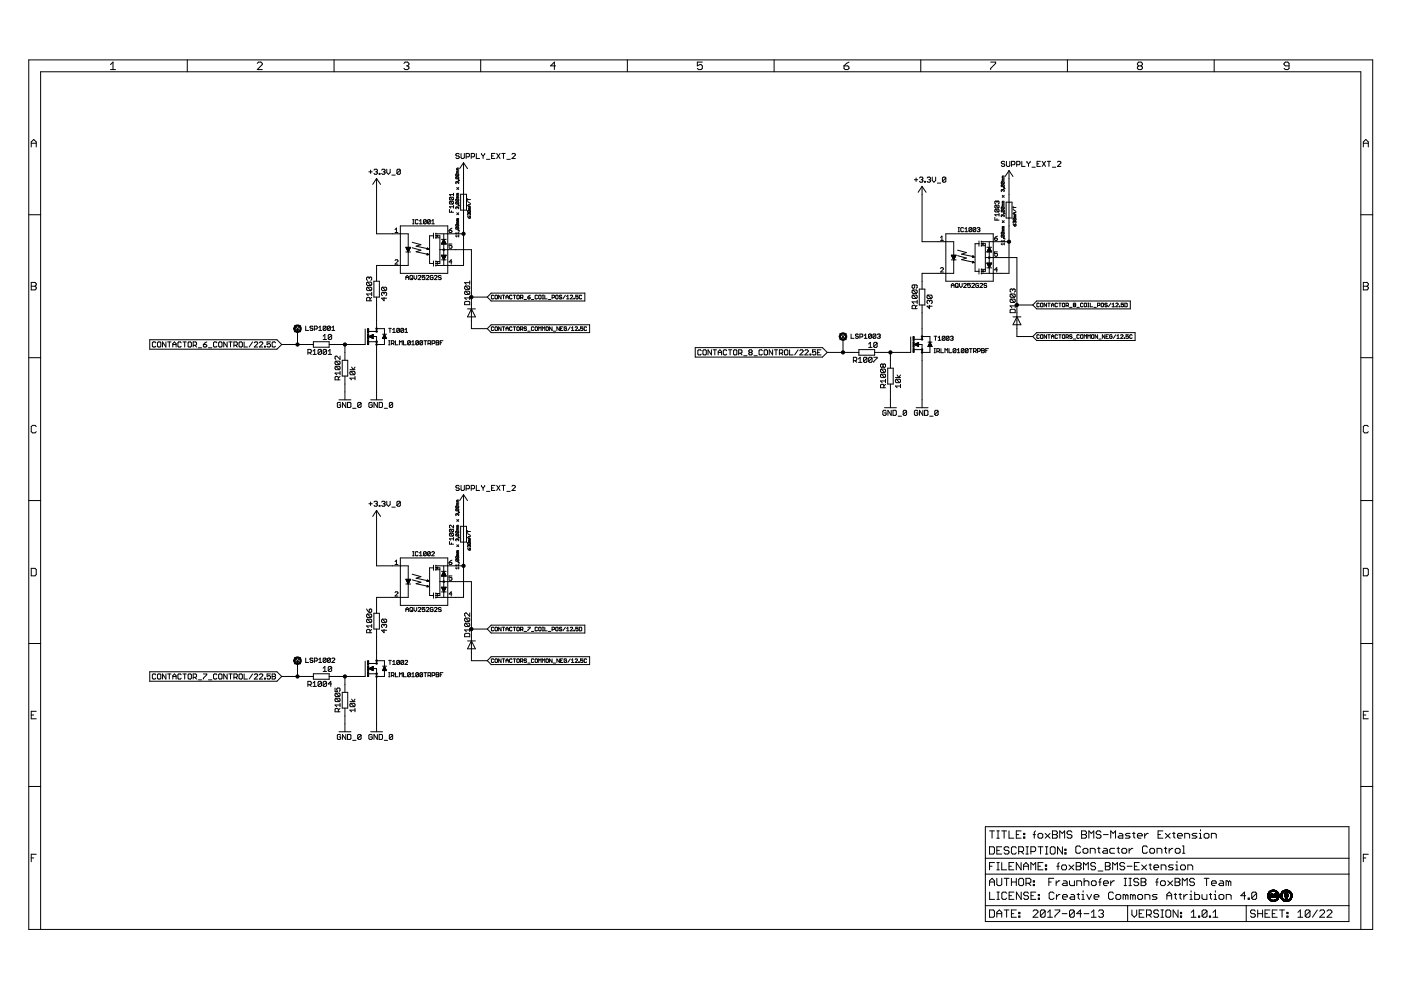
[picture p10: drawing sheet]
<svg xmlns="http://www.w3.org/2000/svg" width="297mm" height="210mm" viewBox="0 0 297 210" stroke-linecap="round" stroke-linejoin="round" font-family="sans-serif">
<g fill="none" stroke="#000" stroke-width=".21">
<path d="M6.1 12.7h284.9v184.4h-284.9zM23.4 13.7l.6-.5v1.6M23.4 14.8h1.1M39.7 12.7v2.5M54.5 13.4l.3-.2h.5l.3 .2v.3l-1.1 1.1h1.1M70.8 12.7v2.5M85.6 13.4l.3-.2h.5l.3 .2v.3l-.3 .3M86.2 14h.2M86.4 14l.3 .2v.3l-.3 .3h-.5l-.3-.3M101.9 12.7v2.5M117.8 14h-1.1l.8-.8v1.6M133 12.7v2.5"/>
<path d="M148.9 13.2h-1.1v.8l.6-.3h.2l.3 .3v.5l-.3 .3h-.5l-.3-.3M164.1 12.7v2.5M178.9 14h.8l.3 .2v.3l-.3 .3h-.5l-.3-.3zM180 13.2l-1.1 .8M195.2 12.7v2.5M210 13.2h1.1v.2l-1.1 1.1v.3M226.3 12.7v2.5M241.4 14l-.2-.3v-.3l.2-.2h.5l.3 .2v.3l-.3 .3M241.4 14l-.2 .2v.3l.2 .3h.5l.3-.3v-.3l-.3-.2M241.4 14h.5M257.4 12.7v2.5M273.3 14h-.8l-.3-.3v-.3l.3-.2h.5l.3 .2v1.1l-.3 .3h-.5l-.3-.3"/>
<path d="M6.6 31.2v-1.1l.6-.5 .5 .5v1.1M6.6 30.4h1.1M78.2 36.4h.7M78.6 36.1v.7M79.3 36.1l.2-.2h.3l.2 .2-.2 .3M79.7 36.4h.1M79.8 36.4l.2 .2-.2 .4h-.3l-.2-.2M79.8 37.8v11.8h6.8v6.7h-6.8v3.3M79.8 37.8l.9 1.3M79.8 37.8l-.8 1.3M80.4 36.8h.2v.2h-.2zM80.9 36.1l.2-.2h.3l.2 .2-.2 .3"/>
<path d="M81.3 36.4h.1M81.4 36.4l.2 .2-.2 .4h-.3l-.2-.2M82 35.9v.7l.4 .4 .3-.4v-.7M83.1 37.1h.7M84.9 36.1l-.2-.2h-.4l-.1 .2v.7M84.9 36.1v.7l-.2 .2h-.4l-.1-.2M84.9 36.1l-.7 .7M96.7 36.9v.4h.5M96.7 37.5v.4h.5M96.7 36.9h.5v.4M96.7 37.5h.5v.4M96.7 37.5l.5 .4"/>
<path d="M96.7 36.9l.5 .4M96.8 39.8l.5 .4M96.9 38.6h-.3l.1 .3M96.9 38.6h.4l-.1 .3M96.9 35.9l-.1 .1h.5M96.9 36.5l-.1 .2h.5M96.9 38.6v.1M96.9 36.5h.4M96.9 35.9h.4M97.2 38.1l.1 .1zM97.3 39.8l-.5 .4M97.3 38.1l.2 .2"/>
<path d="M97.3 36.3h-.4v.2M97.3 35.6h-.4v.3M97.4 32.7l-.2-.2-.6 .2 .2 .4h.4l.2 .2-.2 .3h-.4l-.2-.2M97.7 32.5v.9l.2 .2h.4l.1-.2v-.9M98.3 34.5v21.8h-5.9M98.3 34.5l.8 1.3M98.3 34.5l-.8 1.3M98.8 33.3h.6l.1-.2v-.4l-.1-.2h-.6v1.1M99.9 33.3h.5l.2-.2v-.4l-.2-.2h-.5v1.1M101 32.5v1.1h.7M102.1 32.5l.3 .6M102.4 33.1v.5"/>
<path d="M102.8 32.5l-.4 .6M103.1 33.8h.8M104.2 33.1h.4M104.9 32.5h-.7v1.1h.7M105.3 32.5l.7 1.1M106 32.5l-.7 1.1M106.4 32.5h.7M106.7 32.5v1.1M107.5 33.8h.7M108.5 32.7l.2-.2 .6 .2v.2l-.8 .7h.8M193.9 38.1h.7M194.2 37.7v.8"/>
<path d="M194.9 37.7l.2-.2h.4l.2 .2-.2 .4M195.3 38.1h.2M195.5 38.1l.2 .2-.2 .3-.6-.1M195.5 39.5v11.7h6.7v6.8h-6.7v3.3M195.5 39.5l.8 1.3M195.5 39.5l-.8 1.3M196 38.5h.2v.1h-.2zM196.6 37.7l.1-.2h.4l.2 .2-.2 .4M196.9 38.1h.2M197.1 38.1l.2 .2-.2 .3h-.4l-.1-.1M197.7 37.5v.8l.3 .3 .4-.3v-.8M198.7 38.8h.8"/>
<path d="M200.5 37.7l-.2-.2h-.3l-.2 .2v.8M200.5 37.7v.8l-.2 .1-.5-.1M200.5 37.7l-.7 .8M212.4 38.5l-.1 .4 .5 .1M212.4 39.2v.4h.4M212.4 39.2l.5 .1-.1 .3M212.4 38.5l.5 .2-.1 .3M212.4 39.2l.4 .4M212.4 38.5l.4 .5M212.6 37.5h.3M212.6 37.5l-.1 .2h.4M212.6 38.1l-.1 .3h.4"/>
<path d="M212.6 38.1h.3M212.8 39.8l.1 .1zM212.9 37.3h-.3v.2M212.9 39.8l.2 .2M212.9 37.9h-.3v.2M213 34.4l-.1-.2-.6 .2 .2 .3h.4l.1 .2-.1 .4h-.4l-.2-.2M213.4 34.2v.9l.2 .2h.3l.2-.2v-.9M213.9 36.2v21.8h-5.8M213.9 36.2l.9 1.2M213.9 36.2l-.8 1.2M214.5 34.9h.5l.2-.2v-.3l-.2-.2h-.5v1.1M215.6 34.9h.5l.2-.2v-.3l-.2-.2h-.5v1.1"/>
<path d="M216.6 34.2v1.1h.7M217.7 34.2l.4 .5M218.1 34.7v.6M218.4 34.2l-.3 .5M218.8 35.5h.7M219.9 34.7h.3M220.6 34.2h-.7v1.1h.7M221 34.2l.7 1.1M221.7 34.2l-.7 1.1M222 34.2h.8M222.4 34.2v1.1M223.1 35.5h.7"/>
<path d="M224.2 34.4l.2-.2 .5 .2v.2l-.7 .7h.7M289.1 30.4h1M289.1 31.2v-1.1l.5-.5 .5 .5v1.1M6.1 45.5h2.5M6.6 59.9h.8l.3 .3v.2l-.3 .3 .3 .2v.3l-.3 .3h-.8zM77.9 59.8l-.2 .2v.3l.2 .2h.7M77.9 59.8h.7l.2 .2-.2 .5M77.9 59.8l.7 .7M78.3 58.9l-.2-.2-.4 .2v.4l.2 .2M78.3 58.9l.1-.2 .4 .2-.2 .6M78.3 58.9v.2M79.3 59.6h1.1v3.4h-1.1z"/>
<path d="M83.8 55.2l.1-.1 .5 .1-.6 .8h.6M83.8 48.7l.3-.3v.9M83.8 49.3h.6M84.9 47.9h10v10.1h-10zM86 59.3v-.6l.3-.3 .3 .3v.6M86 58.8h.6M86 53.4h1.1M86 52.4h1.1l-.5 1zM86.1 52.5h.9M86.1 52.6h.9M86.2 52.7h.7M86.2 52.8h.7"/>
<path d="M86.3 52.8h.5M86.3 52.9h.5M86.3 53h.5M86.4 53h.3M86.4 53.1h.3M86.4 53.2h.3M86.5 53.2h.1M86.5 53.3h.1M86.5 53.4h.1M87.1 58.4l.4 .1v.6l-.1 .2-.5-.2v-.6zM87.2 59l.3 .3M87.4 51.4l1.8 .5-1 .3 2.5 .5"/>
<path d="M87.4 52.5l1.8 .5-1 .4 2.4 .5M87.5 47.5h.3M87.5 46.6h.3M87.6 46.6v.9M87.8 58.4v.6l.3 .3 .2-.3v-.6M88.6 58.5l.2-.1 .4 .1-.6 .8h.6M88.6 46.7l-.1-.1-.4 .1v.6l.1 .2 .4-.2M88.9 46.9l.3-.3v.9M88.9 47.5h.6M90.1 58.4h-.6v.4l.3-.1 .3 .1-.2 .5-.4-.2M90.4 58.5l.1-.1 .5 .1-.6 .8h.6M90.4 46.7v.6l-.2 .2-.4-.2"/>
<path d="M90.4 46.7l-.2-.1-.4 .1v.6M90.4 46.7l-.6 .6M90.6 52.8h.2M90.6 54h.2M90.6 53.9h.2M90.6 53.9h.1M90.6 52.6h.1M90.6 53.8h.1M90.6 52.6l.3 .2-.4 .1zM90.6 53.7l.3 .3-.4 .1zM90.7 53.9h.1M90.7 52.7h.1"/>
<path d="M91.2 46.7l-.1 .8-.4-.2M91.2 46.7l-.1-.1-.4 .1v.6M91.2 46.7l-.5 .6M91.5 46.9l.3-.3v.9M91.5 47.5h.6M91.8 58.5l-.1-.1-.5 .1v.6l.2 .2 .4-.2v-.3h-.3M91.9 50h-.8v5.9h.8M91.9 49.4v1.1M91.9 55.3v1.1M92.1 58.5l.1-.1 .5 .1-.6 .8h.6M92.4 49.6h5.9M92.4 50h.9v5.9h-.9"/>
<path d="M92.4 49.4v.3M92.4 49.8v.3M92.4 50.3v.2M92.4 55.3v.3M92.4 55.7v.3M92.4 56.2v.2M92.4 50.4h.8M92.4 55.4h.8M92.5 50l.3-.1v.2zM92.5 55.9l.3-.2v.3zM92.7 50l.1 .1M92.8 55.7l-.1 .2"/>
<path d="M93.3 52.9h6.6v16.8h3.4M93.5 58.5l-.1-.1-.4 .1 .1 .3 .4 .2-.1 .3-.4-.2M93.6 55.1h1M93.6 50.8h1M93.6 54.1h1l-.5 1zM93.6 51.7h1M93.6 54.2h1M93.7 51.6h.8M93.7 54.3h.8M93.7 51.5h.8M93.7 51.5h.7M93.7 54.4h.7"/>
<path d="M93.8 51.4h.6M93.8 54.5h.6M93.8 51.3h.6M93.9 51.2h.4M93.9 54.6h.4M93.9 54.7h.4M93.9 51.1h.4M93.9 54.8h.4M93.9 51h.3M94 54.8h.2M94 51h.2M94 54.9h.2"/>
<path d="M94 50.9h.2M94 55h.2M94 50.8h.1M94.1 55h.1M94.1 50.8l.5 1-1-.1zM94.1 49.6v6.6M95.2 48.8h.5l.1 .3-.4 .2zM95.3 44.4v.6h.9M95.4 41.8h.6l.2 .2-.2 .4M95.4 41.8l-.1 .2 .1 .4h.6M95.4 42.7l-.1 .1 .1 .5h.6M95.4 42.7h.6l.2 .1-.2 .5"/>
<path d="M95.4 42.7l.6 .6M95.4 41.8l.6 .6M95.7 44.7v.3M95.8 55.5h-.6l.5-.4v.9M95.8 48.4l-.6 .4M95.8 51.7h-.6v.5l.3-.2 .3 .2-.1 .4-.5-.1M96.2 43.8h-.9l.3 .3M96.2 41v.6M96.2 43.6v.5M96.2 41.3h-.9l.3 .3M96.7 42.2h.5v.5M96.7 42.2v.5h.5"/>
<path d="M96.7 42.8v.5h.5M96.7 47.6v.4h.5M96.7 48.2l-.1 .3 .6 .1M96.7 42.8h.5v.5M96.7 47.6h.5v.4M96.7 48.2h.5v.4M96.7 48.2l.5 .4M96.7 47.6l.5 .4M96.7 42.8l.5 .5M96.7 42.2l.5 .5M96.8 45.1l.5 .4M96.9 44h-.3l.1 .3"/>
<path d="M96.9 46.5l-.1 .3h.5M96.9 41.8h.4M96.9 44h.4l-.1 .3M96.9 47.2l-.1 .2h.5M96.9 41.2l-.1 .2h.5M96.9 41.8l-.1 .2h.5M96.9 47.2h.4M96.9 46.5h.4M96.9 44v.1M96.9 41.2h.4M97.2 48.8l.1 .1zM97.2 43.5l.1 .1z"/>
<path d="M97.3 50h-.7l.2 .2M97.3 49.2v.4M97.3 49.8v.4M97.3 49.4h-.7l.2 .2M97.3 48.8l.2 .2M97.3 47h-.4v.2M97.3 46.3h-.4v.2M97.3 45.1l-.5 .4M97.3 43.5l.2 .2M97.3 41.6h-.4v.2M97.3 41h-.4v.2M97.7 41.2h1.2v3.4h-1.2z"/>
<path d="M99.1 45.8l.4 .5M99.1 42.1v.4M99.1 42.3h.7M99.1 42.7l.7 .5M99.3 44.6l.5 .1-.1 .3M99.3 44.6l-.2 .3 .6 .1M99.3 44.6l.4 .4M99.5 45.3h-.4l.2 .4M99.5 46h.3l-.1 .3h-.2zM99.5 45.3h.3l-.1 .4M99.5 43.4v.4M99.5 45.3v.1"/>
<path d="M99.5 44.2l-.1 .2h.4M99.5 44.2h.3M99.6 59.6v.7M99.6 59.9h-1.1l.4 .4M99.8 44h-.3v.2M99.8 43.4h-.4l-.3 .2 .3 .2h.4M199.4 56.9l.2-.2h.3l.1 .2-.6 .8h.6M199.4 50.4l.3-.3v.9M199.4 51h.6M200.5 49.6h10.1v10h-10.1zM201.7 55.1h1M201.7 54.1h1l-.5 1z"/>
<path d="M201.8 54.2h.8M201.8 54.3h.8M201.9 54.4h.6M201.9 54.5h.6M202 54.6h.4M202 54.7h.4M202 54.8h.4M202.1 54.8h.3M202.1 54.9h.2M202.1 55h.2M202.2 55h.1M203 53l1.9 .6-1 .3 2.3 .5"/>
<path d="M203 54.2l1.9 .5-1 .4 2.3 .5M203.1 49.1h.3M203.1 48.3h.3M203.3 48.3v.8M204.3 48.4l-.1-.1-.5 .1v.6l.2 .1 .4-.1M204.6 48.5l.3-.2v.8M204.6 49.1h.6M206 48.4v.6l-.1 .1-.5-.1M206 48.4l-.1-.1-.5 .1v.6M206 48.4l-.6 .6M206.2 54.5h.1M206.2 55.7h.1"/>
<path d="M206.2 54.5h.3M206.2 55.6h.3M206.2 54.4h.3M206.2 54.3h.2M206.2 55.4h.1M206.2 54.3h.1M206.2 55.5h.2M206.4 54.4h.1M206.4 55.6h.1M206.5 54.5l-.2-.2-.1 .2M206.5 54.5h-.3M206.5 55.7l-.2-.3-.1 .3"/>
<path d="M206.5 55.7h-.3M206.9 48.4v.6l-.2 .1-.4-.1M206.9 48.4l-.2-.1-.4 .1v.6M206.9 48.4l-.6 .6M207.2 48.4l.4-.1 .2 .1-.2 .3M207.5 48.7h.1M207.6 51.7h-.9v5.8h.9M207.6 51.1v1.1M207.6 57v1.1M207.6 48.7l.2 .1-.2 .3-.4-.1M208.1 51.7h.8v5.8h-.8M208.1 51.2h5.8"/>
<path d="M208.1 51.1v.3M208.1 51.5v.3M208.1 51.9v.3M208.1 57v.3M208.1 57.4v.3M208.1 57.8v.3M208.1 52.1h.8M208.1 57.1h.8M208.2 51.7l.2-.2v.3zM208.2 57.5l.2-.1v.3zM208.4 51.6v.2M208.4 57.4v.2"/>
<path d="M208.9 54.6h6.7v16.8h3.4M209.2 56.8h1M209.2 52.4h1M209.2 55.8h1l-.5 1zM209.3 55.8h.9M209.3 53.4h.9M209.3 55.9h.9M209.3 53.3h.9M209.3 53.2h.9M209.4 56h.7M209.4 53.2h.7M209.4 56.1h.7"/>
<path d="M209.4 53.1h.7M209.4 53h.7M209.5 53h.5M209.5 56.2h.5M209.5 56.3h.5M209.5 52.9h.5M209.5 52.8h.5M209.5 56.4h.4M209.6 52.8h.3M209.6 56.5h.3M209.6 52.7h.3M209.7 52.6h.1"/>
<path d="M209.7 56.6h.1M209.7 56.7h.1M209.7 52.5h.1M209.7 52.4l.5 1h-1zM209.7 51.3v6.6M210.9 50.5h.4l.2 .3-.5 .2zM210.9 46.1v.6h.9M211.1 43.5l.6 .6M211.1 43.5h.6l.1 .1-.1 .5M211.1 43.5l-.2 .1 .2 .5h.6M211.1 44.4l-.2 .4 .8 .1M211.1 44.4h.6l.1 .1-.1 .4"/>
<path d="M211.1 44.4l.6 .5M211.4 42.8l.1-.2 .3 .2-.1 .4M211.4 42.8l-.2-.2-.3 .2 .2 .4M211.4 42.8v.1M211.4 46.4v.3M211.5 57.2h-.6l.4-.5v1M211.5 50.1l-.6 .4M211.5 53.4h-.6v.5l.3-.2 .3 .2-.2 .4h-.3l-.1-.1M211.8 45.5h-.9l.3 .3M211.8 45.2v.6M212.4 43.9l-.1 .3 .5 .1M212.4 44.5l-.1 .3 .5 .1"/>
<path d="M212.4 49.3l-.1 .3 .5 .1M212.4 49.9l-.1 .3 .5 .1M212.4 43.9l.5 .1-.1 .3M212.4 44.5l.5 .1-.1 .3M212.4 49.3h.4v.4M212.4 49.9l.5 .1-.1 .3M212.4 49.9l.4 .4M212.4 49.3l.4 .4M212.4 44.5l.4 .4M212.4 43.9l.4 .4M212.5 46.8l.4 .4M212.5 41.4l.4 .4"/>
<path d="M212.6 40.3h-.3l.1 .3M212.6 45.7h-.3l.1 .3M212.6 48.2l-.1 .2h.4M212.6 48.2h.3M212.6 45.7h.3l-.1 .3M212.6 43.5l-.1 .2h.4M212.6 43.5h.3M212.6 40.3h.3l-.1 .3M212.6 48.9l-.1 .1h.4M212.6 42.9l-.1 .2h.4M212.6 48.9h.3M212.6 40.3v.1"/>
<path d="M212.6 45.7v.1M212.6 42.9h.3M212.8 45.1l.1 .1zM212.8 50.5l.1 .1zM212.9 48.6h-.3v.3M212.9 51.7h-.6l.2 .2M212.9 43.3h-.3v.2M212.9 46.8l-.4 .4M212.9 42.7h-.3v.2M212.9 50.9v.4M212.9 51.5v.4M212.9 51.1h-.6l.2 .2"/>
<path d="M212.9 50.5l.2 .2M212.9 48h-.3v.2M212.9 45.1l.2 .2M212.9 41.4l-.4 .4M213.3 42.9h1.3v3.3h-1.3zM214.8 44h.6M214.8 47.5l.3 .4M214.8 43.8v.4M214.8 44.4l.6 .4M214.9 46.3l.5 .1-.1 .3M214.9 46.3l-.1 .3 .5 .1M214.9 46.3l.4 .4"/>
<path d="M215.1 47h-.3l.1 .3M215.1 47.6h.3l-.1 .3h-.2zM215.1 47h.3l-.1 .3M215.1 45.1v.4M215.1 47v.1M215.1 45.9l-.1 .2h.4M215.1 45.9h.3M215.4 45.1h-.4l-.2 .2 .2 .2h.4M215.4 45.7h-.3v.2M288.5 45.5h2.5M289.1 59.9h.8l.2 .3v.2l-.2 .3 .2 .2v.3l-.2 .3h-.8zM6.1 75.8h2.5"/>
<path d="M6.6 60.7h.8M31.7 72h27l1 1-1 1h-27zM33 72.7l-.1-.2h-.4l-.2 .2v.7l.2 .2h.4l.1-.2M33.6 72.5h.3l.2 .2v.7l-.2 .2-.5-.2v-.7zM35.2 72.5v1.1l-.7-1.1v1.1M35.5 72.5h.8M35.9 72.5v1.1M36.6 73.6v-.7l.4-.4 .3 .4v.7M36.6 73h.7M38.4 72.7l-.2-.2h-.3l-.2 .2v.7l.2 .2h.3l.2-.2M38.8 72.5h.7M39.2 72.5v1.1"/>
<path d="M40 72.5h.4l.2 .2v.7l-.2 .2h-.4l-.1-.2v-.7zM41 73.2h.5l.2-.2v-.3l-.2-.2h-.5v1.1M41.3 73.2l.4 .4M42 73.7h.8M43.1 73h.5l.2 .4-.5 .2-.2-.2zM43.8 72.5l-.7 .5M44.2 73.7h.7M46 72.7l-.2-.2h-.4l-.1 .2v.7l.1 .2 .6-.2M46.5 72.5h.4l.2 .2v.7l-.2 .2h-.4l-.1-.2v-.7zM48.2 72.5v1.1l-.8-1.1v1.1M48.5 72.5h.7M48.9 72.5v1.1"/>
<path d="M49.6 73.2h.5l.2-.2v-.3l-.2-.2h-.5v1.1M50 73.2l.3 .4M50.9 72.5h.3l.2 .2v.7l-.2 .2-.5-.2v-.7zM51.8 72.5v1.1h.7M53.6 72.5l-.8 1.1M53.9 72.7l.2-.2h.4l.1 .2v.2l-.7 .7h.7M55 72.7l.2-.2h.3l.2 .2v.2l-.7 .7h.7M56.1 73.4h.2v.2h-.2zM57.3 72.5h-.7v.5l.4-.1 .3 .1v.4l-.2 .2h-.3l-.2-.2M58.4 72.7l-.2-.2h-.3l-.2 .2v.7l.2 .2 .5-.2M59.7 73h6.7M62.4 69l1.4 1.4"/>
<path d="M63.1 69.7v3.3M63.8 69l-1.4 1.4M64.8 69.2v.9h.6M65.3 74.8h.5l.2-.2v-.3l-.2-.2h-.5v1M65.6 74.8l.4 .3M66.3 69.3l-.1-.1-.5 .1 .2 .3 .4 .2-.1 .3-.5-.2M66.4 74.4l.3-.3v1M66.4 75.1h.7M66.4 72.5h3.4v1.1h-3.4zM66.7 69.8h.4l.2-.2-.2-.4h-.4v.9M67.6 70.1h.6M67.6 69.4l.3-.2v.9"/>
<path d="M68.2 74.3l-.2-.2h-.4l-.2 .2v.7M68.2 74.3v.7l-.2 .1h-.4l-.2-.1M68.2 74.3l-.8 .7M68.5 71.3l.4-.4v1.1M68.5 72h.7M69.1 69.3l-.4-.1-.2 .1v.6M69.1 69.3v.6l-.1 .2-.5-.2M69.1 69.3l-.6 .6M69.2 74.3l-.7 .7M69.2 74.3v.7l-.2 .1h-.3l-.2-.1M69.2 74.3l-.5-.2-.2 .2v.7M69.6 75.1h.7"/>
<path d="M69.6 74.4l.4-.3v1M70 69.3v.6l-.1 .2-.5-.2M70 69.3l-.1-.1-.5 .1v.6M70 69.3l-.6 .6M70.3 71.1v.7l-.2 .2h-.3l-.2-.2M70.3 71.1l-.2-.2h-.3l-.2 .2v.7M70.3 71.1l-.7 .7M70.4 70.1h.6M70.4 69.4l.3-.2v.9M71.2 77.7l-.2 .1 .2 .6h.7M71.2 76.6l-.2 .2 .2 .5h.7M71.2 76.6h.7l.2 .2-.2 .5"/>
<path d="M71.2 77.7h.7l.2 .1-.2 .6M71.2 77.7l.7 .7M71.2 76.6l.7 .7M72.1 79.1h-1.1l.4 .4M72.1 75.5v.7l-.7-.7-.4 .2v.3l.2 .2M72.1 79.8l-.4 .4M72.1 78.7v.8M72.6 76.4h1.1v3.3h-1.1zM73.1 73v3.4M73.1 79.7v5.1M74.2 78.4h1.1M74.4 78.7h.7l.2 .2-.2 .6"/>
<path d="M74.4 78.7l-.2 .2v.4l.2 .2h.7M74.4 78.7l.7 .8M74.5 77.8l.4 .6 .4-.6M75.3 79.8v.7M77.4 69.8v3.2h-7.6M77.9 60.9l-.2 .2v.3l.2 .2h.7M77.9 60.9h.7l.2 .2-.2 .5M77.9 60.9l.7 .7M78.2 71.4h1.6v13.4M78.2 72.5h1.6M78.2 71.4l.9 .4M78.3 71.4h.8"/>
<path d="M78.4 63.8v-.6l-.1-.1-.6 .1v.6h1.1M78.4 71.3h.7M78.6 71.5h.5M78.7 71.1h.4M78.8 63.1l-.4 .3M78.8 62.3h-1.1l.4 .4M78.8 62v.7M78.9 71.7h.2M79 71h.1M79.1 71v.8M79.1 71l-.9 .4M79.1 71l-.8 .4 .8 .4"/>
<path d="M79.8 69.7h1.7v3.3h-1.7M79.8 63v7.3h-1.6M81.1 60.9l-.2 .2v.3l.2 .2h.7M81.1 60.9h.7l.2 .2v.3l-.2 .2M81.1 60.9l.7 .7M81.1 71.8h.8M81.1 71.8l.4-.9 .4 .9M81.1 70.9h.8M81.1 71.8l.4-.8 .4 .8M81.2 71.7h.7M81.2 71.5h.6M81.3 71.4h.4"/>
<path d="M81.4 71.3h.3M81.4 63.1v.7l-.5-.6h1.1M81.4 62.1v.2M81.4 62.1l-.1-.1-.4 .1v.4l.2 .2M81.4 62.1l.2-.1 .4 .1v.4l-.2 .2M81.4 71.1h.2M81.5 71h.1M82.4 73.1h.3M82.4 72.2h.3M82.4 69.6h.6M82.5 72.2v.9M82.7 69.6v.9"/>
<path d="M83 72.8h.4l.1-.4-.5-.2v.9M83.2 69.9l.3-.3v.9M83.2 70.5h.6M83.3 72.8l.2 .3M83.8 72.2v.9h.6M84.7 73.1v-.9l.3 .3 .3-.3v.9M84.7 69.8v.5l-.1 .2-.5-.2M84.7 69.8l-.4-.2-.2 .2v.5M84.7 69.8l-.6 .5M85.6 72.2v.9h.5M85.6 69.8l-.5-.2-.1 .2v.5M85.6 69.8v.5l-.2 .2-.4-.2"/>
<path d="M85.6 69.8l-.6 .5M85.9 70.5h.5M85.9 69.9l.2-.3v.9M87 72.4v.6l-.1 .1-.5-.1M87 72.4l-.1-.2-.5 .2v.6M87 72.4l-.6 .6M87.3 73.1h.6M87.3 72.5l.3-.3v.9M88.7 72.4v.6l-.1 .1-.4-.1M88.7 72.4l-.1-.2-.4 .2v.6M88.7 72.4l-.5 .6M89.6 72.4v.6l-.1 .1-.5-.1"/>
<path d="M89.6 72.4l-.1-.2-.5 .2v.6M89.6 72.4l-.6 .6M89.9 72.2h.6M90.2 72.2v.9M90.7 72.8h.5l.1-.4-.6-.2v.9M91 72.8l.3 .3M91.6 72.8h.5l.1-.4-.6-.2v.9M92.5 72.2l.5 .2-.1 .7h-.4zM92.5 72.7h.4M93.3 72.7h.3M93.9 72.2h-.6v.9M98.5 64.1l.2-.2h.7l.2 .2v.5h-1.1z"/>
<path d="M98.7 60.6l-.2 .2v.4l.2 .2h.7M98.7 60.6h.7l.2 .2v.4l-.2 .2M98.7 61.7h.7l.2 .2v.4l-.2 .1M98.7 61.7l-.2 .2v.4l.2 .1h.7M98.7 61.7l.7 .7M98.7 60.6l.7 .8M99.1 65.5h1.7M99.6 62.8v.7M99.6 63.2h-1.1l.4 .3M99.9 63h3.4M99.9 65.5l.9 1.7h-1.7zM104.1 68.9h20.9v1.6h-20.9l-.8-.8z"/>
<path d="M104.1 62.1h19.9v1.7h-19.9l-.8-.8zM104.7 62.7l-.1-.1-.4 .1v.5l.1 .2 .4-.2M104.7 69.4l-.1-.1-.4 .1 .1 .7 .4-.2M104.9 69.4l.2-.1 .4 .1-.2 .7-.4-.2zM104.9 62.7l.2-.1 .4 .1-.2 .7-.4-.2zM106.2 62.6v.8l-.5-.8v.8M106.2 69.3v.8l-.5-.8v.8M106.5 69.3h.5M106.5 62.6h.5M106.8 62.6v.8M106.8 69.3v.8M107.3 63.4v-.5l.2-.3 .3 .3v.5"/>
<path d="M107.3 70.1v-.5l.2-.3 .3 .3v.5M107.3 69.7h.5M107.3 63h.5M108.6 62.7l-.2-.1-.4 .1 .2 .7 .4-.2M108.6 69.4l-.2-.1-.4 .1 .2 .7 .4-.2M108.8 69.3h.5M108.8 62.6h.5M109.1 62.6v.8M109.1 69.3v.8M109.6 62.7l.1-.1 .4 .1v.5l-.1 .2-.4-.2zM109.6 69.4l.1-.1 .4 .1v.5l-.1 .2-.4-.2zM110.4 69.8h.3l.2-.4-.5-.1v.8"/>
<path d="M110.4 63.1l.5-.1-.2-.4h-.3v.8M110.6 63.1l.3 .3M110.6 69.8l.3 .3M111.1 63.5h.5M111.6 69.4l-.1-.1-.4 .1 .2 .3 .3 .1-.1 .3-.4-.2M111.9 63h.4l.1 .2-.4 .2zM111.9 70.2h.5M112.4 62.6l-.5 .4M112.7 63.5h.5M113.2 69.4l-.1-.1-.4 .1 .1 .7 .4-.2M113.5 69.4l.1-.1 .4 .1-.2 .7-.3-.2zM114 62.7l-.2-.1-.3 .1v.5l.1 .2 .4-.2"/>
<path d="M114.2 62.7l.1-.1 .4 .1-.1 .7-.4-.2zM114.2 70.1v-.8l.3 .3 .2-.3v.8M115 63.4h.3M115 70.1v-.8l.3 .3 .2-.3v.8M115 62.6h.3M115.1 62.6v.8M115.5 62.6v.8h.5M115.8 69.4l.1-.1 .4 .1-.2 .7-.3-.2zM116.3 63.5h.5M117.1 63.1l.5-.1-.2-.4h-.3v.8M117.1 69.3v.8l-.6-.8v.8M117.3 70.2h.5"/>
<path d="M117.8 62.7l.1-.1 .4 .1-.1 .7-.4-.2zM118.6 69.3v.8l-.5-.8v.8M118.9 69.7h.2M119.1 62.7l-.1-.1-.4 .1 .1 .3 .4 .1-.1 .3-.4-.2M119.4 69.3h-.5v.8h.5M119.9 62.6l-.5 .8M120.1 63.4h.5M120.1 69.4l-.1-.1-.4 .1 .1 .7 .4-.2v-.2h-.2M120.1 62.9l.3-.3v.8M120.9 62.7l.1-.1 .4 .1-.5 .7h.5M120.9 69.3l-.5 .8M121.2 70.1h.5"/>
<path d="M121.2 69.6l.2-.3v.8M121.7 63.2l.1 .2zM121.9 69.4l.2-.1 .3 .1-.5 .7h.5M122.6 62.6h-.5v.4l.2-.1 .3 .1-.2 .4-.3-.2M122.7 69.9l.1 .2zM123.3 62.7l-.1-.1-.4 .1v.5l.2 .2 .3-.2M123.6 69.3h-.5v.4l.2-.1 .3 .1-.1 .4-.4-.2M124.4 69.4l-.2-.1-.3 .1 .1 .7 .4-.2M147.4 73.7h27l1 1-1 1h-27zM148.7 74.4l-.2-.2h-.4l-.1 .2v.7l.1 .1h.4l.2-.1M149.2 74.2h.4l.2 .2v.7l-.2 .1-.6-.1v-.7zM150.8 74.2v1l-.7-1v1"/>
<path d="M151.2 74.2h.7M151.6 74.2v1M152.3 75.2v-.7l.3-.3 .4 .3v.7M152.3 74.7h.7M154.1 74.4l-.2-.2h-.4l-.1 .2v.7l.1 .1h.4l.2-.1M154.5 74.2h.7M154.8 74.2v1M155.7 74.2h.4l.1 .2v.7l-.1 .1h-.4l-.2-.1v-.7zM156.6 74.9h.5l.2-.2-.2-.5h-.5v1M157 74.9l.3 .3M157.7 75.4h.7M158.9 74.7l-.1-.2 .1-.3h.4l.2 .2-.2 .3"/>
<path d="M158.9 74.7l-.1 .2 .1 .3h.4l.2-.1-.2-.4M158.9 74.7h.4M159.9 75.4h.7M161.6 74.4l-.1-.2h-.4l-.2 .2v.7l.2 .1 .5-.1M162.2 74.2h.3l.2 .2v.7l-.2 .1h-.3l-.2-.1v-.7zM163.8 74.2v1l-.7-1v1M164.2 74.2h.7M164.5 74.2v1M165.2 74.9h.6l.2-.2v-.3l-.2-.2h-.6v1M165.6 74.9l.4 .3M166.5 74.2h.4l.1 .2v.7l-.1 .1h-.4l-.2-.1v-.7zM167.4 74.2v1h.7"/>
<path d="M169.2 74.2l-.7 1M169.6 74.4l.2-.2h.3l.2 .2v.1l-.7 .7h.7M170.6 74.4l.2-.2h.4l.2 .2v.1l-.8 .7h.8M171.7 75.1h.2v.1h-.2zM173 74.2h-.7v.5l.3-.2 .4 .2v.4l-.2 .1h-.4l-.1-.1M173.4 74.7h.3M174.1 74.2h-.7v1h.7M175.4 74.7h6.7M178.1 70.7l1.3 1.3M178.7 71.4v3.3M179.4 70.7l-1.3 1.3M180.4 70.8v.9h.7"/>
<path d="M180.9 76.5h.6l.2-.2v-.4l-.2-.1h-.6v1M181.3 76.5l.4 .3M182 71l-.5-.2-.1 .3 .1 .2h.3l.2 .3-.2 .1-.4-.1M182 76.1l.4-.3v1M182 76.8h.7M182.1 74.1h3.3v1.2h-3.3zM182.3 71.4h.5l.1-.4-.1-.2h-.5v.9M183.2 71.7h.7M183.2 71.1l.3-.3v.9M183.8 75.9l-.5-.1-.2 .1v.7M183.8 75.9v.7l-.2 .2h-.3l-.2-.2M183.8 75.9l-.7 .7"/>
<path d="M184.2 72.9l.3-.3v1.1M184.2 73.7h.7M184.8 71v.6l-.2 .1-.5-.1M184.8 71l-.2-.2-.5 .2v.6M184.8 71l-.7 .6M184.9 75.9l-.7 .7M184.9 75.9l-.2-.1h-.4l-.1 .1v.7M184.9 75.9v.7l-.2 .2h-.4l-.1-.2M185.3 75.8h.7l-.7 1M185.7 71v.6l-.2 .1-.4-.1M185.7 71l-.2-.2-.4 .2v.6M185.7 71l-.6 .6"/>
<path d="M186 72.8v.7l-.2 .2h-.4l-.1-.2M186 72.8l-.2-.2h-.4l-.1 .2v.7M186 72.8l-.7 .7M186 71l.5-.2 .1 .2-.1 .3M186.3 71.3h.2M186.5 71.3l.1 .1-.1 .3-.5-.1M186.9 79.3l-.2 .2 .2 .6h.7M186.9 78.3l-.2 .1 .2 .6h.7M186.9 78.3h.7l.1 .1-.1 .6M186.9 79.3h.7l.1 .2-.1 .6M186.9 79.3l.7 .8M186.9 78.3l.7 .7"/>
<path d="M187.2 77.3l-.2-.1-.3 .1 .2 .6 .3-.2M187.2 77.3l.2-.1 .3 .1-.1 .6-.4-.2M187.2 77.3v.4M188.2 78.1h1.2v3.3h-1.2zM188.8 74.7v3.4M190.2 79.5l.4 .6 .3-.6M193.1 71.4v3.3h-7.7M193.6 62.6l-.2 .2v.3l.2 .2h.7M193.6 62.6h.7l.2 .2-.2 .5M193.6 61.5l-.2 .2v.3l.2 .2h.7M193.6 61.5h.7l.2 .2-.2 .5M193.6 62.6l.7 .7"/>
<path d="M193.6 61.5l.7 .7M193.8 74.1h1.7M193.8 73h1.7v13.4M193.8 73l1 .4M193.9 60.4v.5l-.2 .2-.3-.2v-.3l.2-.2h.7l.2 .2-.2 .5M194.1 65.4v-.5l-.2-.2h-.3l-.2 .2v.5h1.1M194.2 73.2h.6M194.2 72.9h.6M194.4 73.3h.4M194.5 64.7l-.4 .4M194.5 64h-1.1l.3 .4M194.5 63.6v.8"/>
<path d="M194.5 72.7h.3M194.7 73.4h.1M194.7 72.6h.1M194.8 72.6v.8M194.8 72.6l-1 .4M194.8 72.6l-.9 .4 .9 .4M194.9 61.3h1.2v3.4h-1.2zM195.5 71.4h1.7v3.3h-1.7M195.5 64.7v7.2h-1.7M196.7 62.6l-.1 .2 .1 .5h.7M196.7 62.6h.7l.2 .2v.3l-.2 .2M196.7 62.6l.7 .7"/>
<path d="M196.8 72.5h.8M196.8 73.4h.8M196.8 73.4l.4-.9 .4 .9M196.8 73.3h.7M196.9 73.2h.5M197 73h.4M197 72.9h.3M197.1 64.7v.7l-.5-.5h1M197.1 63.8v.2M197.1 63.8l-.2-.2-.3 .2 .1 .6M197.1 63.8l.2-.2 .3 .2v.4l-.2 .2M197.1 72.7h.2"/>
<path d="M197.2 72.6l.4 .8M197.2 72.6l-.4 .8M197.2 72.6h.1M198.1 74.8h.2M198.1 73.9h.2M198.1 71.3h.5M198.2 73.9v.9M198.3 71.3v.9M198.6 74.5h.5l.1-.2-.1-.4h-.5v.9M198.9 71.6l.3-.3v.9M198.9 74.5l.3 .3M198.9 72.2h.6"/>
<path d="M199.5 73.9v.9h.6M200.3 74.8v-.9l.3 .3 .3-.3v.9M200.4 71.4v.6l-.2 .2-.4-.2M200.4 71.4l-.5-.1-.1 .1v.6M200.4 71.4l-.6 .6M201.2 73.9v.9h.6M201.2 71.4v.6l-.1 .2-.5-.2M201.2 71.4l-.1-.1-.5 .1v.6M201.2 71.4l-.6 .6M201.5 71.4l.4-.1 .2 .1-.2 .3M201.7 61v-.6l.3-.3 .3 .3v.6M201.7 60.5h.6"/>
<path d="M201.8 71.7h.1M201.9 71.7l.2 .2-.2 .3-.4-.2M202.6 60.2l.1-.1 .4 .1-.1 .8-.4-.2zM202.7 74.1v.5l-.2 .2-.4-.2M202.7 74.1l-.5-.2-.1 .2v.5M202.7 74.1l-.6 .5M202.9 60.7l.2 .3M202.9 74.8h.6M202.9 74.2l.3-.3v.9M203.4 60.1v.6l.3 .3 .3-.3v-.6M204.3 60.2l.1-.1 .5 .1-.6 .8h.6M204.4 74.1v.5l-.2 .2-.4-.2"/>
<path d="M204.4 74.1l-.4-.2-.2 .2v.5M204.4 74.1l-.6 .5M205.3 74.1v.5l-.2 .2-.4-.2M205.3 74.1l-.5-.2-.1 .7M205.3 74.1l-.6 .5M205.5 73.9h.6M205.7 60.1h-.6v.4l.3-.1 .3 .1-.1 .5-.5-.2M205.8 73.9v.9M206 60.2l.2-.1 .4 .1-.6 .8h.6M206.4 74.5h.4l.2-.4-.2-.2h-.4v.9M206.7 74.5l.3 .3M207.3 74.5h.4l.2-.4-.2-.2h-.4v.9"/>
<path d="M207.5 60.2l-.2-.1-.4 .1v.6l.1 .2 .5-.2v-.3h-.3M207.8 60.2l.1-.1 .4 .1-.5 .8h.5M208.1 73.9h.5l.1 .2-.1 .2 .1 .3-.1 .2h-.5zM208.1 74.3h.5M209 74.3h.3M209.2 60.2l-.2-.1-.4 .1 .2 .3 .4 .2-.2 .3-.4-.2M209.6 73.9h-.6v.9M214.2 65.7l.2-.1h.7l.1 .1v.6h-1zM214.4 62.3h.7l.1 .2v.4l-.1 .1M214.4 63.4h.7l.1 .2-.1 .5M214.4 62.3l-.2 .2v.4l.2 .1h.7M214.4 63.4l-.2 .2v.3l.2 .2h.7"/>
<path d="M214.4 63.4l.7 .7M214.4 62.3l.7 .7M214.7 61.4l.2-.1 .3 .1v.4l-.1 .2M214.7 61.4l-.2-.1-.3 .1v.4l.2 .2M214.7 61.4v.2M214.8 67.2h1.7M215.2 64.5v.7M215.2 64.9h-1l.3 .3M215.6 67.2l.9 1.7h-1.7zM215.6 64.7h3.4M219 71.4l.8-.9h20.9v1.7h-20.9zM219.8 63.8h19.8v1.7h-19.8l-.8-.8z"/>
<path d="M220.3 71.1l-.1-.1-.4 .1v.5l.2 .2 .3-.2M220.3 64.4l-.1-.1-.4 .1v.5l.2 .1 .3-.1M220.7 71l.4 .1-.1 .7-.4-.2zM220.7 64.3l.4 .1-.1 .6-.4-.1zM221.9 64.3v.7l-.5-.7v.7M221.9 71v.8l-.5-.8v.8M222.1 71h.6M222.1 64.3h.6M222.4 64.3v.7M222.4 71v.8M222.9 65v-.5l.3-.2 .2 .2v.5M222.9 71.8v-.6l.3-.2 .2 .2v.6"/>
<path d="M222.9 71.4h.5M222.9 64.7h.5M224.2 71.1l-.1-.1-.4 .1v.5l.1 .2 .4-.2M224.2 64.4l-.1-.1-.4 .1 .1 .6 .4-.1M224.5 71h.5M224.5 64.3h.5M224.7 64.3v.7M224.7 71v.8M225.4 71l.3 .1-.1 .7-.4-.2zM225.4 64.3l.3 .1-.1 .6-.4-.1zM226 71.5h.4l.1-.1-.1-.4h-.4v.8M226 64.8h.4l.1-.4-.5-.1v.7"/>
<path d="M226.3 71.5l.2 .3M226.3 64.8l.2 .2M226.8 65.2h.5M227.3 71.1l-.1-.1-.4 .1 .1 .3 .4 .1-.1 .3-.4-.2M227.6 71.9h.5M227.7 64.7l-.1-.2 .1-.2 .4 .1-.2 .3M227.7 64.7l-.1 .1 .1 .2 .4-.1-.2-.2M227.7 64.7h.2M228.3 65.2h.5M228.8 71.1l-.1-.1-.4 .1v.5l.2 .2 .3-.2M229.1 71.1l.1-.1 .4 .1-.1 .7-.4-.2zM229.6 64.4l-.1-.1-.4 .1v.5l.1 .1 .4-.1"/>
<path d="M229.9 71.8v-.8l.2 .2 .3-.2v.8M230 64.3l.4 .1-.1 .6-.4-.1zM230.6 71.8v-.8l.3 .2 .3-.2v.8M230.6 64.3h.3M230.6 65h.3M230.8 64.3v.7M231.2 64.3v.7h.5M231.5 71l.4 .1-.1 .7-.4-.2zM231.9 65.2h.5M232.7 64.8h.4l.1-.4-.5-.1v.7M232.7 71v.8l-.5-.8v.8M233 71.9h.5"/>
<path d="M233.5 64.4l.1-.1 .4 .1-.2 .6-.3-.1zM234.2 71v.8l-.5-.8v.8M234.5 71.4h.3M234.8 64.4l-.2-.1-.4 .1 .2 .3 .4 .1-.2 .2-.4-.1M235 71h-.5v.8h.5M235.5 64.3l-.5 .7M235.8 71.1l-.2-.1-.3 .1 .1 .7 .4-.2v-.2h-.3M235.8 65h.5M235.8 64.5l.3-.2v.7M236.6 64.4l.1-.1 .4 .1-.5 .6h.5M236.6 71l-.5 .8M236.8 71.8h.5"/>
<path d="M236.8 71.2l.3-.2v.8M237.3 64.9l.1 .1zM237.6 71.1l.1-.1 .4 .1-.5 .7h.5M238.2 64.3h-.5v.4l.3-.2 .2 .2-.1 .3-.4-.1M238.4 71.6l.1 .2zM238.5 64.3l.5 .1-.1 .6h-.4zM239.2 71h-.5v.4l.4-.2 .1 .4-.1 .2-.4-.2M240 71.1l-.1-.1-.4 .1v.5l.1 .2 .4-.2M288.5 75.8h2.5M289.1 60.7h.8M7.7 90.4l-.3-.2h-.5l-.3 .2v1.1l.3 .3h.5l.3-.3M71.7 80.5v-.5l-.1-.2h-.4l-.2 .2v.5h1.1"/>
<path d="M71.9 84.8h2.5M72.2 85.5l-.1-.2h-.4l-.2 .2v.7l.2 .2h.4l.1-.2v-.3h-.3M73.3 85.3v1.1l-.7-1.1v1.1M73.7 85.3h.5l.2 .2v.7l-.2 .2h-.5zM74.8 86.6h.7M75.3 80.2h-1.1l.3 .3M76.6 85.5l-.6-.2-.2 .2v.7M76.6 85.5v.7l-.2 .2h-.4l-.2-.2M76.6 85.5l-.8 .7M78.6 84.8h2.5M78.9 85.5l-.1-.2-.6 .2v.7l.2 .2h.4l.1-.5h-.3M80 85.3v1.1l-.7-1.1v1.1"/>
<path d="M80.4 85.3h.5l.2 .2v.7l-.2 .2h-.5zM81.5 86.6h.7M83.2 85.5l-.1-.2h-.4l-.2 .2v.7M83.2 85.5v.7l-.1 .2h-.4l-.2-.2M83.2 85.5l-.7 .7M187.4 82.2v-.5l-.2-.2h-.3l-.2 .2v.5h1M187.5 86.4h2.6M187.7 81.5l-.3 .4M187.7 80.8h-1l.3 .3M187.7 80.4v.7M187.9 87.2l-.2-.2h-.4l-.1 .2v.7l.1 .2h.4l.2-.6h-.4M188.8 81.4v5"/>
<path d="M189 87v1.1l-.7-1.1v1.1M189.3 87h.6l.1 .2v.7l-.1 .2h-.6zM189.8 80.1h1.1M190 80.4h.8l.1 .2-.1 .5M190 80.4l-.2 .2v.3l.2 .2h.8M190 80.4l.8 .7M190.4 88.2h.7M190.9 81.9h-1.1l.4 .3M190.9 81.5v.7M192.2 87.2l-.2-.2h-.3l-.2 .2v.7M192.2 87.2v.7l-.2 .2h-.3l-.2-.2M192.2 87.2l-.7 .7"/>
<path d="M194.2 86.4h2.6M194.6 87.2l-.2-.2h-.3l-.2 .2v.7l.2 .2h.3l.2-.6h-.4M195.7 87v1.1l-.8-1.1v1.1M196 87h.6l.1 .2v.7l-.1 .2h-.6zM197.1 88.2h.7M198.9 87.2l-.2-.2h-.3l-.2 .2v.7M198.9 87.2v.7l-.2 .2h-.3l-.2-.2M198.9 87.2l-.7 .7M290.1 90.4l-.2-.2h-.6l-.2 .2v1.1l.2 .3h.6l.2-.3M6.1 106.1h2.5M78.2 106.8h.7M78.6 106.4v.8"/>
<path d="M79.3 106.4l.5-.1 .2 .1-.2 .4M79.7 106.8h.1M79.8 106.8l.2 .2-.2 .3-.5-.1M79.8 108.2v11.8h6.8v6.7h-6.8v3.3M79.8 108.2l.9 1.3M79.8 108.2l-.8 1.3M80.4 107.2h.2v.1h-.2zM80.9 106.4l.2-.1h.3l.2 .1-.2 .4M81.3 106.8h.1M81.4 106.8l.2 .2-.2 .3h-.3l-.2-.1M82 106.3v.7l.4 .3 .3-.3v-.7M83.1 107.5h.7"/>
<path d="M83.8 119.1l.3-.3v.9M83.8 119.7h.6M84.9 106.4l-.2-.1-.5 .1v.8M84.9 106.4v.8l-.2 .1-.5-.1M84.9 118.3h10v10.1h-10zM84.9 106.4l-.7 .8M87.5 117.8h.3M87.5 117h.3M87.6 117v.8M88.6 117.1l-.1-.1-.4 .1v.6l.1 .1 .4-.1M88.9 117.3l.3-.3v.8M88.9 117.8h.6"/>
<path d="M90.4 117.1l-.5-.1-.1 .1v.6M90.4 117.1v.6l-.2 .1-.4-.1M90.4 117.1l-.6 .6M91.2 117.1l-.1 .7-.4-.1M91.2 117.1l-.4-.1-.1 .1v.6M91.2 117.1l-.5 .6M91.5 117.1l.2-.1 .4 .1-.6 .7h.6M91.9 119.8v1.1M92.4 119.8v.3M92.4 120h5.9M94.1 120v6.6M95.2 119.2h.5l.1 .3-.1 .2h-.3z"/>
<path d="M95.3 114.8v.6h.9M95.4 112.2l-.1 .2 .1 .4h.6M95.4 113.1l-.1 .1 .1 .5h.6M95.4 112.2l.8 .2-.2 .4M95.4 113.1h.6l.2 .1-.2 .5M95.4 113.1l.6 .6M95.4 112.2l.6 .6M95.7 115.1v.3M95.8 118.8l-.6 .4M96.2 111.4v.5l-.6-.5-.3 .1 .1 .4M96.2 113.9v.6M96.2 114.2h-.9l.3 .3"/>
<path d="M96.7 112.6l.6 .1-.1 .3M96.7 107.3v.4h.5M96.7 107.9v.4h.5M96.7 112.6v.4h.5M96.7 113.2v.4h.5M96.7 118v.4h.5M96.7 118.6v.4h.5M96.7 113.2h.5v.4M96.7 107.3h.5v.4M96.7 107.9h.5v.4M96.7 118h.5v.4M96.7 118.6h.5v.4"/>
<path d="M96.7 118.6l.5 .4M96.7 118l.5 .4M96.7 113.2l.5 .4M96.7 112.6l.5 .4M96.7 107.9l.5 .4M96.7 107.3l.5 .4M96.8 115.5l.5 .4M96.8 110.2l.5 .4M96.9 109h-.3l.1 .3M96.9 114.4h-.3l.1 .3M96.9 116.9l-.1 .3h.5M96.9 109h.4l-.1 .3"/>
<path d="M96.9 114.4h.4l-.1 .3M96.9 106.2l-.1 .2h.5M96.9 106.8l-.1 .3h.5M96.9 111.6l-.1 .2h.5M96.9 112.2l-.1 .2h.5M96.9 117.6l-.1 .2h.5M96.9 109v.1M96.9 114.4v.1M96.9 112.2h.4M96.9 117.6h.4M96.9 116.9h.4M96.9 111.6h.4"/>
<path d="M96.9 106.8h.4M96.9 106.2h.4M97.2 119.2l.1 .1zM97.2 108.5l.1 .1zM97.2 113.9l.1 .1zM97.3 106h-.4v.2M97.3 111.4h-.4v.2M97.3 119.6v.4M97.3 119.8h-.7l.2 .2M97.3 119.2l.2 .2M97.3 117.3h-.4v.3M97.3 116.7h-.4v.2"/>
<path d="M97.3 115.5l-.5 .4M97.3 113.9l.2 .2M97.3 112h-.4v.2M97.3 110.2l-.5 .4M97.3 108.5l.2 .2M97.3 106.7h-.4v.1M97.4 103.1l-.2-.2h-.4l-.2 .4 .2 .2h.4l.2 .3-.2 .2-.6-.2M97.7 111.6h1.2v3.3h-1.2zM97.7 102.9v.9l.2 .2h.4l.1-.2v-.9M98.3 104.9v21.8h-5.9M98.3 104.9l.8 1.2M98.3 104.9l-.8 1.2"/>
<path d="M98.8 103.6h.6l.1-.1-.1-.6h-.6v1.1M99.1 112.5v.4M99.1 116.2l.4 .4M99.1 112.7h.7M99.1 113.1l.7 .4M99.3 115l.5 .1-.1 .3M99.3 115v.4h.4M99.3 115l.4 .4M99.5 115.7h.3l-.1 .3M99.5 113.8v.4M99.5 115.7v.1M99.5 115.7h-.4l.2 .3"/>
<path d="M99.5 114.6l-.1 .2h.4M99.5 114.6h.3M99.6 116.2l.2 .2v.2h-.3zM99.8 114.4h-.3v.2M99.8 113.8h-.4l-.3 .2 .3 .2h.4M99.9 103.6h.5l.2-.1-.2-.6h-.5v1.1M101 102.9v1.1h.7M102.1 102.9l.3 .6M102.4 103.5v.5M102.8 102.9l-.4 .6M103.1 104.2h.8M104.2 103.5h.4"/>
<path d="M104.9 102.9h-.7v1.1h.7M105.3 102.9l.7 1.1M106 102.9l-.7 1.1M106.4 102.9h.7M106.7 102.9v1.1M107.5 104.2h.7M108.5 103.1l.2-.2h.4l.2 .2v.2l-.8 .7h.8M288.5 106.1h2.5M6.1 136.4h2.5M6.6 120.5h.8l.3 .3v1l-.3 .3h-.8zM62.4 139.4l1.4 1.4M63.8 139.4l-1.4 1.4"/>
<path d="M64.8 139.5v1h.6M66.3 139.7l-.1-.2-.5 .2 .2 .3 .4 .1-.1 .4-.5-.2M67.6 139.8l.3-.3v1M69.1 139.7l-.4-.2-.2 .2v.6M69.1 139.7v.6l-.1 .2-.5-.2M69.1 139.7l-.6 .6M70 139.7l-.1-.2-.5 .2v.6M70 139.7v.6l-.1 .2-.5-.2M70 139.7l-.6 .6M70.4 139.7l.1-.2 .5 .2-.6 .8h.6M77.7 129.1l.6 .7M77.9 131.3l-.2 .2v.3l.2 .2h.7"/>
<path d="M77.9 131.3h.7l.2 .2v.3l-.2 .2M77.9 130.2l-.2 .2v.3l.2 .2h.7M77.9 130.2h.7l.2 .2v.3l-.2 .2M77.9 131.3l.7 .7M77.9 130.2l.7 .7M78.4 129.1l.4 .2v.4l-.2 .1h-.3v-.5zM78.4 134.2v-.6l-.1-.1-.6 .1v.6h1.1M78.8 132.4v.7M78.8 133.5l-.4 .3M78.8 132.7h-1.1l.4 .4M79.3 130h1.1v3.4h-1.1zM79.8 133.4v7.3h-1.6"/>
<path d="M81.1 131.3l-.2 .2v.3l.2 .2h.7M81.1 131.3h.7l.2 .2v.3l-.2 .2M81.1 131.3l.7 .7M81.4 132.5v.2M81.4 133.5v.7l-.5-.6h1.1M81.4 132.5l-.1-.1-.4 .1v.4l.2 .2M81.4 132.5l.2-.1 .4 .1v.4l-.2 .2M83.8 125.6l.1-.1 .5 .1-.6 .8h.6M86 129.7v-.6l.3-.3 .3 .3v.6M86 129.2h.6M86 123.8h1.1M86 122.8h1.1l-.5 1z"/>
<path d="M86.1 122.9h.9M86.1 123h.9M86.2 123.1h.7M86.3 123.2h.5M86.3 123.3h.5M86.3 123.4h.5M86.4 123.4h.3M86.4 123.5h.3M86.4 123.6h.3M86.5 123.6h.1M86.5 123.7h.1M86.5 123.8h.1"/>
<path d="M87.1 128.8l.4 .1v.6l-.1 .2-.5-.2v-.6zM87.2 129.4l.3 .3M87.4 121.8l1.8 .5-1 .3 2.6 .5M87.4 122.9l1.8 .5-1 .4 2.5 .4M87.8 128.8v.6l.3 .3 .2-.3v-.6M88.6 128.9l.2-.1 .4 .1-.6 .8h.6M90.1 128.8h-.6v.4l.3-.1 .3 .1-.2 .5-.4-.2M90.4 128.9l.1-.1 .5 .1-.6 .8h.6M90.6 123.2h.2M90.6 124.4h.2M90.6 123.1h.2M90.6 124.3h.2"/>
<path d="M90.6 123h.1M90.6 124.2h.1M90.6 123l.3 .2-.4 .1zM90.6 124.1l.3 .3h-.4zM90.7 124.3h.1M90.7 123.1v.1M90.8 123.1l-.1 .1M91.8 128.9l-.1-.1-.5 .1v.6l.2 .2 .4-.2v-.3h-.3M91.9 120.4h-.8v5.9h.8M91.9 125.7v1.1M92.1 128.9l.1-.1 .5 .1-.6 .8h.6M92.4 120.2v.3"/>
<path d="M92.4 120.7v.2M92.4 125.7v.3M92.4 126.1v.3M92.4 126.5v.3M92.4 120.4h.9v5.9h-.9M92.4 120.8h.8M92.4 125.8h.8M92.5 120.4l.3-.2v.3zM92.5 126.3l.3-.2v.3zM92.7 120.4l.1 .1M92.8 126.1l-.1 .2M93.3 123.3h6.6v16.8h3.4"/>
<path d="M93.5 128.9l-.1-.1-.4 .1 .1 .3 .4 .2-.1 .3-.4-.2M93.6 122.1h1M93.6 121.1h1M93.6 125.5h1M93.6 124.5h1l-.5 1zM93.6 122h1M93.6 124.6h.9M93.7 122h.8M93.7 124.7h.8M93.7 121.9h.8M93.7 121.9h.7M93.7 124.8h.7"/>
<path d="M93.8 121.8h.6M93.8 124.9h.6M93.8 121.7h.6M93.8 121.6h.5M93.9 125h.4M93.9 121.6h.4M93.9 125.1h.4M93.9 121.5h.4M93.9 125.2h.4M93.9 121.4h.3M94 125.2h.2M94 121.4h.2"/>
<path d="M94 125.3h.2M94 121.3h.2M94 121.2h.1M94.1 125.4h.1M94.1 121.1l.5 1.1h-1zM94.1 121.2h.1M95.8 125.9h-.6l.5-.4v.9M95.8 122.1h-.6v.5l.5-.2 .1 .5-.1 .1-.5-.1M97.3 120.2v.4M97.3 120.4h-.7l.2 .2M98.5 134.5l.2-.2h.7l.2 .2v.5h-1.1zM98.7 131h.7l.2 .2-.2 .6"/>
<path d="M98.7 132.1h.7l.2 .2-.2 .5M98.7 131l-.2 .2v.4l.2 .2h.7M98.7 132.1l-.2 .2v.4l.2 .1h.7M98.7 132.1l.7 .7M98.7 131l.7 .8M99.1 135.9h1.7M99.6 130v.7l-.7-.7h-.2l-.2 .1v.4l.2 .2M99.6 133.2v.7M99.6 133.6h-1.1l.4 .3M99.9 133.4h3.4M99.9 135.9l.9 1.7h-1.7zM103.3 133.4l.8-.9h19.9v1.7h-19.9z"/>
<path d="M104.1 139.2h20.9v1.7h-20.9l-.8-.8zM104.7 133.1l-.1-.1-.4 .1v.5l.1 .2 .4-.2M104.7 139.8l-.1-.1-.4 .1 .1 .7 .4-.2M104.9 133.1l.2-.1 .4 .1-.2 .7-.4-.2zM104.9 139.8l.2-.1 .4 .1-.2 .7-.4-.2zM106.2 133v.8l-.5-.8v.8M106.2 139.7v.8l-.5-.8v.8M106.5 139.7h.5M106.5 133h.5M106.8 133v.8M106.8 139.7v.8M107.3 133.8v-.6l.2-.2 .3 .2v.6"/>
<path d="M107.3 133.4h.5M108.6 139.8l-.2-.1-.4 .1 .2 .7 .4-.2M108.6 133.1l-.2-.1-.4 .1 .2 .7 .4-.2M108.8 139.7h.5M108.8 133h.5M109.1 133v.8M109.1 139.7v.8M109.6 139.8l.1-.1 .4 .1v.5l-.1 .2-.4-.2zM109.6 133.1l.1-.1 .4 .1v.5l-.1 .2-.4-.2zM110.4 133.5h.3l.2-.4-.5-.1v.8M110.6 133.5l.3 .3M111.1 133.9h.5"/>
<path d="M111.6 139.8l-.3-.1-.2 .3 .4 .1 .1 .2-.1 .2-.4-.2M111.9 133h.5l-.5 .8M112.7 133.9h.5M113.2 139.8l-.1-.1-.4 .1 .1 .7 .4-.2M113.5 139.8l.1-.1 .4 .1-.2 .7-.3-.2zM114 133.1l-.2-.1-.3 .1v.5l.1 .2 .4-.2M114.3 133l.4 .1-.1 .7-.4-.2zM115 133h.3M115 133.8h.3M115.1 133v.8M115.5 133v.8h.5M115.8 139.8l.1-.1 .4 .1-.2 .7-.3-.2z"/>
<path d="M116.3 133.9h.5M117.1 139.7v.8l-.6-.8v.8M117.1 133.5h.3l.2-.4-.5-.1v.8M117.8 133.1l.1-.1 .4 .1-.1 .7-.4-.2zM118.6 139.7v.8l-.5-.8v.8M119.1 133.1l-.1-.1-.4 .1 .1 .3 .4 .1-.1 .3-.4-.2M119.4 139.7h-.5v.8h.5M119.9 133l-.5 .8M120.1 139.8l-.1-.1-.4 .1 .1 .7 .4-.2v-.2h-.2M120.1 133.2l.3-.2v.8M120.1 133.8h.5M120.9 133.1l.1-.1 .4 .1-.5 .7h.5"/>
<path d="M120.9 139.7l-.5 .8M121.2 140l.2-.3v.8M121.7 133.6l.1 .2zM121.9 139.8l.2-.1 .3 .1-.5 .7h.5M122.6 133h-.5v.4l.2-.2 .3 .2-.2 .4-.3-.2M122.8 133l.5 .1-.1 .7h-.4zM123.6 139.7h-.5v.4l.2-.1 .3 .1-.1 .4-.4-.2M124.4 139.8l-.2-.1-.3 .1 .1 .7 .4-.2M288.5 136.4h2.5M289.1 120.5h.8l.2 .3v1l-.2 .3h-.8zM6.6 151.6h.6M7.7 150.8h-1.1v1.6h1.1"/>
<path d="M31.7 142.4h27l1 1-1 1h-27zM33 143.1l-.1-.2-.6 .2v.7l.2 .2h.4l.1-.2M33.4 143.1l.2-.2h.3l.2 .2v.7l-.2 .2h-.3l-.2-.2zM35.2 142.9v1.1l-.7-1.1v1.1M35.5 142.9h.8M35.9 142.9v1.1M36.6 144v-.7l.4-.4 .3 .4v.7M36.6 143.4h.7M38.4 143.1l-.2-.2h-.3l-.2 .2v.7l.2 .2h.3l.2-.2M38.8 142.9h.7M39.2 142.9v1.1M39.9 143.1l.1-.2h.4l.2 .2v.7l-.2 .2h-.4l-.1-.2z"/>
<path d="M41 143.6h.5l.2-.2v-.3l-.2-.2h-.5v1.1M41.3 143.6l.4 .4M42 144.1h.8M43.1 142.9h.7l-.7 1.1M44.2 144.1h.7M46 143.1l-.2-.2h-.4l-.1 .2v.7l.1 .2h.4l.2-.2M46.5 142.9l.6 .2v.7l-.2 .2h-.4l-.1-.2v-.7zM48.2 142.9v1.1l-.8-1.1v1.1M48.5 142.9h.7M48.9 142.9v1.1M49.6 143.6h.5l.2-.2v-.3l-.2-.2h-.5v1.1M50 143.6l.3 .4"/>
<path d="M50.7 143.1l.2-.2 .5 .2v.7l-.2 .2h-.3l-.2-.2zM51.8 142.9v1.1h.7M53.6 142.9l-.8 1.1M53.9 143.1l.2-.2h.4l.1 .2v.2l-.7 .7h.7M55 143.1l.2-.2h.3l.2 .2v.2l-.7 .7h.7M56.1 143.8h.2v.2h-.2zM57.3 142.9h-.7v.5l.5-.1 .2 .1v.4l-.2 .2h-.3l-.2-.2M57.7 142.9h.5l.2 .2-.2 .3 .2 .4-.2 .2h-.5zM57.7 143.4h.5M59.7 143.4h6.7M63.1 140.1v3.3M65.3 145.2h.5l.2-.2v-.3l-.2-.2h-.5v1"/>
<path d="M65.6 145.2l.4 .3M66.4 144.8l.3-.3v1M66.4 145.5h.7M66.4 142.9h3.4v1.1h-3.4zM66.7 140.1h.4l.2-.1-.2-.5h-.4v1M67.6 140.5h.6M68.2 144.7l-.2-.2h-.4l-.2 .2v.7M68.2 144.7v.7l-.2 .1h-.4l-.2-.1M68.2 144.7l-.8 .7M68.5 141.7l.4-.4v1.1M68.5 142.4h.7M69.2 144.7l-.7 .7"/>
<path d="M69.2 144.7l-.2-.2h-.3l-.2 .2v.7M69.2 144.7v.7l-.2 .1h-.3l-.2-.1M70.3 141.5l-.2-.2h-.3l-.2 .2v.7M70.3 141.5v.7l-.2 .2h-.3l-.2-.2M70.3 141.5l-.7 .7M70.3 145h-.7l.5-.5v1M71 145.9v.7h.6l-.2-.4 .2-.3h.3l.2 .2v.3l-.2 .2M71.2 148l-.2 .6 .2 .2h.7M71.2 147l-.2 .2v.3l.2 .2h.7M71.2 147h.7l.2 .2v.3l-.2 .2M71.2 148h.7l.2 .2v.4l-.2 .2M71.2 148l.7 .8"/>
<path d="M71.2 147l.7 .7M71.7 150.9v-.5l-.1-.2h-.4l-.2 .2v.5h1.1M71.9 155.2h2.5M72.1 149.1v.7M72.1 150.2l-.4 .4M72.1 149.5h-1.1l.4 .3M72.2 155.9l-.1-.2h-.4l-.2 .2v.7l.2 .2h.4l.1-.2v-.3h-.3M72.6 146.8h1.1v3.3h-1.1zM73.1 143.4v3.4M73.1 150.1v5.1M73.3 155.7v1.1l-.7-1.1v1.1M73.7 155.7h.5l.2 .2v.7l-.2 .2h-.5z"/>
<path d="M74.2 148.8h1.1M74.4 149.1h.7l.2 .2v.4l-.2 .1M74.4 149.1l-.2 .2v.4l.2 .1h.7M74.4 149.1l.7 .7M74.5 148.2l.4 .6 .4-.6M74.8 157h.7M75.3 150.2v.7M75.3 150.6h-1.1l.3 .3M76.6 155.9l-.6-.2-.2 .2v.7M76.6 155.9v.7l-.2 .2h-.4l-.2-.2M76.6 155.9l-.8 .7M77.4 140.2v3.2h-7.6"/>
<path d="M78.2 141.8h1.6v13.4M78.2 142.9h1.6M78.2 141.8l.9 .4M78.3 141.8h.8M78.5 141.6h.6M78.5 141.9h.6M78.6 155.2h2.5M78.8 141.5h.3M78.8 142h.3M78.9 155.9l-.1-.2-.6 .2v.7l.6 .2 .1-.2v-.3h-.3M79 141.4h.1M79.1 141.3v.9"/>
<path d="M79.1 141.3l-.9 .5M79.1 141.3l-.8 .5 .8 .4M79.8 140.1h1.7v3.3h-1.7M80 155.7v1.1l-.7-1.1v1.1M80.4 155.7h.5l.2 .2v.7l-.2 .2h-.5zM81.1 142.2l.4-1 .4 1M81.1 142.2h.8M81.1 141.2h.8M81.1 142.2l.4-.9 .4 .9M81.2 142h.7M81.2 141.9h.6M81.3 141.8h.4"/>
<path d="M81.4 141.6h.3M81.4 141.5h.2M81.5 157h.7M81.5 141.4h.1M82.4 143.5h.3M82.4 142.6h.3M82.4 140h.6M82.5 142.6v.9M82.7 140v.9M83 143.2h.4l.1-.1-.1-.5h-.4v.9M83.2 155.9l-.1-.2h-.4l-.2 .2v.7M83.2 155.9v.7l-.1 .2h-.4l-.2-.2"/>
<path d="M83.2 155.9l-.7 .7M83.2 140.3l.3-.3v.9M83.2 140.9h.6M83.3 143.2l.2 .3M83.8 142.6v.9h.6M84.7 143.5v-.9l.3 .3 .3-.3v.9M84.7 140.2v.5l-.1 .2-.5-.2M84.7 140.2l-.4-.2-.2 .2v.5M84.7 140.2l-.6 .5M85.6 142.6v.9h.5M85.6 140.2v.5l-.2 .2-.4-.2M85.6 140.2l-.5-.2-.1 .2v.5"/>
<path d="M85.6 140.2l-.6 .5M85.9 140.2l.1-.2 .4 .2-.5 .7h.5M87 142.8l-.4-.2-.2 .2v.6M87 142.8v.6l-.1 .1-.5-.1M87 142.8l-.6 .6M87.3 142.9l.3-.3v.9M87.3 143.5h.6M88.7 142.8l-.1-.2-.4 .2v.6M88.7 142.8v.6l-.1 .1-.4-.1M88.7 142.8l-.5 .6M89.6 142.8l-.1-.2-.5 .2v.6M89.6 142.8v.6l-.1 .1-.5-.1"/>
<path d="M89.6 142.8l-.6 .6M89.9 142.6h.6M90.2 142.6v.9M90.7 143.2h.5l.1-.1-.1-.5h-.5v.9M91 143.2l.3 .3M91.6 143.2h.5l.1-.1-.1-.5h-.5v.9M92.5 142.6h.4l.1 .2-.1 .7h-.4zM92.5 143.1h.4M93.3 143.1h.3M93.9 142.6h-.6v.9M107.3 140.5v-.5l.2-.3 .3 .3v.5M107.3 140.1h.5"/>
<path d="M110.4 140.2l.5-.1-.2-.4h-.3v.8M110.6 140.2l.3 .3M111.9 140.6h.5M114.2 140.5v-.8l.3 .3 .2-.3v.8M115 140.5v-.8l.3 .3 .2-.3v.8M117.3 140.6h.5M118.9 140.1h.2M121.2 140.5h.5M122.7 140.3l.1 .2zM289.1 151.6h.5M290.1 150.8h-1v1.6h1M6.1 166.8h2.5"/>
<path d="M208.9 175.3h77.1v20.1h-77.1zM209.8 179.5h.8l.2 .3v1l-.2 .3h-.8zM209.8 176.2h1M210.3 176.2v1.5M211.3 176.2h.6M211.3 177.7h.6M211.6 176.2v1.5M212.4 179.5h-1.1v1.6h1.1M212.4 176.2h1M212.9 176.2v1.5M213.9 179.8l-.2-.3h-.6l-.2 .3v.2l.2 .3h.6l.2 .3v.2l-.2 .3h-.6l-.2-.3M213.9 176.2v1.5h1"/>
<path d="M215.5 179.8l-.3-.3h-.5l-.3 .3v1l.3 .3h.5l.3-.3M215.5 177h.5M216.5 176.2h-1v1.5h1M217 176.7h.3v.3h-.3zM217 177.5h.3v.2h-.3zM217.5 179.5h.5M217.8 179.5v1.6M219 177h.5M219.5 176.2l-.2 .2v1.3M220.1 177l.2-.3h.5l.3 .3v.5l-.3 .2h-.5l-.2-.2zM220.1 179.5h1M220.6 179.5v1.6"/>
<path d="M221.6 176.7l1 1M221.6 179.5h.6M221.9 179.5v1.6M222.6 176.7l-1 1M222.7 179.8l.2-.3h.5l.3 .3v1l-.3 .3h-.5l-.2-.3zM223.1 176.2h.8l.3 .2v.3l-.3 .3 .3 .2v.3l-.3 .2h-.8zM223.1 177h.8M224.7 177.7v-1.5l.5 .5 .5-.5v1.5M225.3 179.5v1.6l-1.1-1.6v1.6M227.3 176.4l-.3-.2h-.5l-.3 .2v.3l.3 .3h.5l.3 .2v.3l-.3 .2h-.5l-.3-.2M229.1 179.6l-.2-.2h-.6l-.2 .2v1.1l.2 .2h.6l.2-.2M229.3 176.2h.8l.3 .2v.3l-.3 .3 .3 .2v.3l-.3 .2h-.8z"/>
<path d="M229.3 177h.8M230.9 177.7v-1.5l.5 .5 .5-.5v1.5M232.7 179.9h.5M233 179.6v1.1l.2 .2M233.4 176.4l-.2-.2h-.5l-.3 .2v.3l.3 .3h.5l.2 .2v.3l-.2 .2h-.5l-.3-.2M234 177h1M234 179.9h.5l.3 .2v.8h-.8l-.3-.2 .3-.3h.8M235.5 177.7v-1.5l.5 .5 .5-.5v1.5M236.3 179.9h-.8l-.2 .2v.6l.2 .2h.8M236.8 179.9h.5M237.1 179.6v1.1l.2 .2M237.3 176.7h.5l.3 .3v.7h-.8l-.3-.2 .3-.3h.8"/>
<path d="M239.4 179.9v1M239.6 176.7h-.8l-.2 .3 .2 .2h.6l.2 .3-.2 .2h-.8M240.1 176.7h.5M240.2 179.9h-.3l-.5 .5M240.4 176.4v1.1l.2 .2M241.2 177.2h1v-.2l-.3-.3h-.5l-.2 .3v.5l.2 .2h.5M242.7 176.7v1M243.3 179.6l-.3-.2h-.5l-.3 .2v1.1l.3 .2h.5l.3-.2M243.5 176.7h-.3l-.5 .5M245.5 177h.5M246.5 176.2h-1v1.5h1M246.9 179.9h.5"/>
<path d="M247.1 176.7l1 1M247.1 179.6v1.1l.3 .2M247.9 179.9v1M248.1 176.7l-1 1M248.6 176.7h.5M248.7 179.9h-.3l-.5 .5M248.9 176.4v1.1l.2 .2M249.6 177.2h1.1v-.2l-.3-.3h-.5l-.3 .3v.5l.3 .2h.5M250.7 179.4h.3v1.5M251.2 177.7v-1h.7l.3 .3v.7M253.8 176.7h-.8l-.3 .3 .3 .2h.5l.3 .3-.3 .2h-.8M254.3 177.7h.5"/>
<path d="M254.3 176.7h.2v1M254.5 175.9v.3M255.3 177l.3-.3h.5l.2 .3v.5l-.2 .2h-.5l-.3-.2zM256.8 177.7v-1h.8l.3 .3v.7M288.5 166.8h2.5M6.6 181.9h.6M7.7 181.1h-1.1v1.6M8.6 197.1v-181.9h279.9v181.9M208.9 192h77.1M208.9 185.3h77.1M208.9 182h77.1M209.8 187.8v-1l.5-.6 .5 .6v1"/>
<path d="M209.8 192.9h.8l.2 .3v1l-.2 .3h-.8zM209.8 183.7h.5M209.8 187h1M209.8 189.1v1.6h1.1M210.8 182.9h-1v1.5M211.3 186.2v1.3l.3 .3h.5l.3-.3v-1.3M211.3 194.5v-1.1l.6-.5 .5 .5v1.1M211.3 193.7h1.1M211.3 182.9h.6M211.3 184.4h.6M211.3 180.3h.6M211.4 190.7h.5"/>
<path d="M211.4 189.1h.5M211.6 182.9v1.5M211.6 189.1v1.6M212.4 182.9v1.5h1M212.9 192.9h1M212.9 186.2h1M213.4 186.2v1.6M213.4 192.9v1.6M213.4 189.4l-.2-.3h-.5l-.3 .3v1l.3 .3h.5l.2-.3M213.9 183.7h.5M214 189.9h.5M214.4 186.2v1.6"/>
<path d="M214.4 193.7h.5M214.4 187h1.1M214.9 182.9h-1v1.5h1M215 189.1h-1v1.6h1M215.5 192.9h-1.1v1.6h1.1M215.5 186.2v1.6M216 193.4h.2v.3h-.2zM216 194.2h.2v.3h-.2zM216 180.6h.8l.2-.3v-.5l-.2-.3h-.8v1.6M216.2 186.2h.6l.2 .3v1l-.2 .3h-.6l-.2-.3v-1zM216.5 182.9v1.5l-1-1.5v1.5M216.5 180.6l.5 .5"/>
<path d="M216.5 189.1v1.6l-1-1.6v1.6M217 184.4v-1l.5-.5 .5 .5v1M217 183.7h1M217.5 187.3h.8l.3-.3v-.5l-.3-.3h-.8v1.6M217.5 181.1h.5M218 187.3l.6 .5M218.1 189.4l-.3-.3h-.5l-.3 .3v.3l.3 .2h.5l.3 .3v.2l-.3 .3h-.5l-.3-.3M218.6 184.4v-1.5l.5 .5 .5-.5v1.5M218.6 180.6h.7l.3-.3v-.5l-.3-.3h-.7v1.6M218.6 189.9h.5M219 193.2l.3-.3h.5l.3 .3v.2l-1.1 1.1h1.1M219.1 186.8h.2v.2h-.2z"/>
<path d="M219.1 187.5h.2v.3h-.2zM219.6 189.1h-1v1.6h1M220.1 183.7h.5M220.1 190.4h.3v.3h-.3zM220.1 189.7h.3v.2h-.3zM221.1 182.9h-1v1.5h1M221.6 193.2l-.3-.3h-.5l-.2 .3v1M221.6 193.2v1l-.3 .3h-.5l-.2-.3M221.6 193.2l-1 1M221.6 183.4h.3v.3h-.3zM221.6 184.2h.3v.2h-.3zM221.6 181.1h.6"/>
<path d="M222.1 194.5h1M222.1 193.4l.5-.5v1.6M222.4 187h.5M223.4 186.2h-1v1.6M223.5 189.4l-.3-.3h-.5l-.3 .3v1l.3 .3h.5l.3-.3M223.7 192.9h1v.3l-1 1v.3M223.9 186.8v1M224 189.7v1M224 183.7h.6M224.6 182.9l-.3 .2v1.3M224.7 186.8h-.2l-.6 .5M224.7 189.7h-.2l-.5 .5"/>
<path d="M225.2 193.7h1M225.3 190.2h1v-.3l-.3-.2h-.5l-.2 .2v.5l.2 .3h.5M225.3 183.4h.6l.2 .3v.5l-.2 .2h-.6l-.2-.2v-.5zM225.5 186.8h.5l.3 .2v.8h-.8l-.3-.3 .3-.2h.8M225.8 180h.2v.3h-.2zM225.8 180.8h.2v.3h-.2zM226.6 183.4l1.1 1M226.8 186.8v.7l.2 .3h.8v-1M227.1 189.7h.5l.2 .2v.8h-.7l-.3-.3 .3-.2h.7M227.7 183.4l-1.1 1M227.8 193.2l-.3-.3h-.5l-.2 .3v1M227.8 193.2v1l-.3 .3h-.5l-.2-.3"/>
<path d="M227.8 193.2l-1 1M228.2 182.9h.7l.3 .2v.3l-.3 .3 .3 .2v.3l-.3 .2h-.7zM228.2 183.7h.7M228.3 187.8v-1h.8l.2 .2v.8M228.3 189.7h.6M228.6 189.4v1l.3 .3M229.3 193.7h-1l.8-.8v1.6M229.4 189.7h.2v1M229.4 190.7h.5M229.6 180.1l.3-.2h.5l.3 .2v.6l-.3 .2h-.5l-.3-.2zM229.6 188.9v.2M229.7 184.4v-1.5l.5 .5 .5-.5v1.5"/>
<path d="M229.8 193.7h1.1M229.8 187l.3-.2h.5l.3 .2v.8M229.8 186.2v1.6M230.4 189.7l.5 1 .5-1M231.2 180.9v-1h.7l.3 .2v.8M231.4 194.5h1M231.4 193.4l.5-.5v1.6M231.6 186.8h.6l.2 .2v.5l-.2 .3h-.6l-.2-.3v-.5zM232 190.2h1v-.3l-.3-.2h-.5l-.2 .2v.5l.2 .3h.5M232.3 183.1l-.3-.2h-.5l-.2 .2v.3l.2 .3h.5l.3 .2v.3l-.3 .2h-.5l-.2-.2M232.8 184.7h1M232.9 193.2l.3-.3h.5l.3 .3v.2l-.3 .3"/>
<path d="M232.9 187h.5M233.4 193.7h.3M233.4 186.2l-.2 .3v1.3M233.7 193.7l.3 .3v.2l-.3 .3h-.5l-.3-.3M234 187.3h1v-.3l-.3-.2h-.5l-.2 .2v.5l.2 .3h.5M234.4 182.9h.7l.3 .2v.3l-.3 .3 .3 .2v.3l-.3 .2h-.7zM234.4 183.7h.7M235.5 186.8v1M235.9 184.4v-1.5l.5 .5 .5-.5v1.5M236.1 189.4l-.3-.3h-.5l-.3 .3v1l.3 .3h.5l.3-.3M236.3 186.8h-.3l-.5 .5M236.6 189.9l.2-.2h.6l.2 .2v.5l-.2 .3h-.6l-.2-.3z"/>
<path d="M237.8 180.1l.3-.2h.5l.3 .2v.6l-.3 .2h-.5l-.3-.2zM238.3 187.8h.5M238.3 186.2h.5M238.5 183.1l-.3-.2h-.5l-.3 .2v.3l.3 .3h.5l.3 .2v.3l-.3 .2h-.5l-.3-.2M238.6 186.2v1.6M238.7 189.9l-.3-.2h-.3v1M238.7 189.9v.8M238.7 189.9l.2-.2 .3 .2v.8M239 183.7h1M239.1 192v3.4M239.4 187.8h.5M239.4 186.2h.5"/>
<path d="M239.6 186.2v1.6M240 192.9v1.1l.5 .5 .5-.5v-1.1M240.2 189.9l.3-.2 .2 .2v.8M240.2 189.9l-.3-.2h-.2v1M240.2 189.9v.8M240.5 183.7h.5M241.2 189.9l.3-.2h.5l.3 .2v.5l-.3 .3h-.5l-.3-.3zM241.4 186.5l-.2-.3h-.6l-.2 .3v.3l.2 .2h.6l.2 .3v.2l-.2 .3h-.6l-.2-.3M241.5 193.7h.5M241.6 182.9h-1.1v1.5h1.1M241.9 186.2h.8l.3 .3v.3l-.3 .2 .3 .3v.2l-.3 .3h-.8zM241.9 187h.8"/>
<path d="M242.1 183.4l1 1M242.5 192.9h-1v1.6h1M242.8 190.7v-1h.7l.3 .2v.8M243.1 194h.7l.3-.3v-.5l-.3-.3h-.7v1.6M243.1 183.4l-1 1M243.6 194l.5 .5M243.6 183.4h.5M243.8 180.1l.2-.2h.5l.3 .2v.6l-.3 .2h-.5l-.2-.2zM243.9 183.1v1.1l.2 .2M244.6 183.9h1.1v-.2l-.3-.3h-.5l-.3 .3v.5l.3 .2h.5M245 187h.5M245.3 189.7h-.7l-.3 .2 .3 .3h.5l.2 .2-.2 .3h-.8"/>
<path d="M245.3 180.9v-1h.8l.2 .2v.8M245.5 186.2l-.2 .3v1.3M245.6 193.2l-.2-.3h-.5l-.3 .3v.2l.3 .3h.5l.2 .3v.2l-.2 .3h-.5l-.3-.3M246 187l.3-.2h.5l.3 .2v.5l-.3 .3h-.5l-.3-.3zM246.1 192.9h.6M246.1 194.5h.6M246.2 184.4v-1h.8l.2 .3v.7M246.4 192.9v1.6M247.4 189.9h1M247.4 190.7v-1l.5-.6 .5 .6v1M247.4 192.9h.5l.3 .3v1l-.3 .3h-.5l-.2-.3v-1zM247.6 186.8l1 1"/>
<path d="M248.6 186.8l-1 1M248.8 183.4h-.8l-.3 .3 .3 .2h.5l.3 .3-.3 .2h-.8M248.9 189.7h.5M249.1 187h.8M249.1 186.2h.8l.3 .3v.3l-.3 .2 .3 .3v.2l-.3 .3h-.8zM249.2 180.1l.2-.2h.5l.3 .2v.6l-.3 .2h-.5l-.2-.2zM249.2 189.4v1l.2 .3M249.3 184.4h.5M249.3 183.4h.2v1M249.5 182.6v.3M249.8 192.9v1.6l-1.1-1.6v1.6M250 189.7h.5"/>
<path d="M250.2 189.4v1l.3 .3M250.3 193.4h.2v.3h-.2zM250.3 194.2h.2v.3h-.2zM250.5 183.4h.6l.2 .3v.5l-.2 .2h-.6l-.2-.2v-.5zM250.7 187.8v-1.6l.5 .6 .5-.6v1.6M250.7 180.9h.5M251 189.7v1M251.8 189.7h-.3l-.5 .5M251.8 184.4v-1h.8l.3 .3v.7M252.3 190.7h.5M252.3 189.7h.2v1M252.5 188.9v.2"/>
<path d="M252.6 194.5h1M252.6 193.4l.5-.5v1.6M253.3 186.5l-.3-.3h-.5l-.3 .3v.3l.3 .2h.5l.3 .3v.2l-.3 .3h-.5l-.3-.3M253.3 189.1v1.6h.8l.2-.3v-.5l-.2-.2h-.8M254.1 194.2h.3v.3h-.3zM254.8 189.7v.7l.3 .3h.8v-1M255.3 186.2h1M255.8 186.2v1.6M255.9 193.2l-.2-.3h-.6l-.2 .3v1M255.9 193.2v1l-.2 .3h-.6l-.2-.3M255.9 193.2l-1 1M256.4 189.7h.5"/>
<path d="M256.4 194.2h.3v.3h-.3zM256.6 189.4v1l.3 .3M256.9 187.3h1v-.3l-.3-.2h-.5l-.2 .2v.5l.2 .3h.5M257.2 194.5h1M257.2 193.4l.5-.5v1.6M257.4 189.7h.3v1M257.4 190.7h.5M257.7 188.9v.2M258.4 189.9l.3-.2h.5l.3 .2v.5l-.3 .3h-.5l-.3-.3zM258.7 186.8h.5l.2 .2v.8h-.7l-.3-.3 .3-.2h.7M260 190.7v-1h.8l.2 .2v.8M260.5 187l-.3-.2h-.3v1"/>
<path d="M260.5 187v.8M260.5 187l.2-.2 .3 .2v.8M264.1 189.9h-1l.7-.8v1.6M264.2 192v3.4M264.6 190.4h.3v.3h-.3zM266.1 193.2l-.2-.3h-.5l-.3 .3v.2l.3 .3h.5l.2 .3v.2l-.2 .3h-.5l-.3-.3M266.4 189.4v1l-.2 .3h-.5l-.3-.3M266.4 189.4l-.2-.3h-.5l-.3 .3v1M266.4 189.4l-1 1M266.7 193.7h1M266.7 192.9v1.6M267.7 192.9v1.6"/>
<path d="M268.2 193.7h.5M268.8 189.9v.1M268.8 189.9h.2M268.8 190.2l.1 .3M268.8 189.7v.1M268.8 190v.2M268.8 189.8v.1M268.8 190.2h.2M268.8 190.1h.2M268.8 190h.2M268.8 189.8h.2M268.8 189.7h.2"/>
<path d="M268.8 190.2h.3M268.8 189.6h.2M268.8 189.6v.1M268.8 190.3h.3M268.8 189.5h.3M268.9 190.4h.2M268.9 190.3l.2 .1M268.9 189.5h.2M268.9 189.4h.2M268.9 190.4l.3 .1M268.9 190.5l.1 .1M268.9 189.4l-.1 .2"/>
<path d="M268.9 190.5h.3M268.9 190.5l.4 .1M269 190.6v.1M269 189.3l-.1 .1M269 190.6h.3M269 189.7v.5M269 190.6l.4 .1M269 190.7l.6 .4h.7M269 189.2v.1M269 189.6v.1M269 190.2l.2 .3M269 189.6l-.2 .1"/>
<path d="M269.1 190.7h.4M269.1 190.8h.4M269.2 189.4l-.2 .2M269.2 190.5l.2 .2M269.2 190.8h.5M269.2 189.4h-.3M269.2 189.3l-.3 .1M269.2 192.9h-1v1.6h1M269.2 190.9h1.5M269.3 189.3h-.3M269.3 190.9h1.4M269.3 188.9h1.4"/>
<path d="M269.3 190h.2M269.3 189.9h.2M269.3 189.8h.2M269.3 190v.1M269.3 189.8v.2M269.3 188.9l-.3 .3M269.3 189.2l-.3 .1M269.3 189.8h.1M269.3 190.1h.7M269.3 189.7h.7M269.3 190.1l.1 .1M269.3 189.7v.1"/>
<path d="M269.4 189.2l-.2 .2M269.4 190.7l.4 .2M269.4 190.2h.5M269.4 189.2h-.4M269.4 191h1.2M269.4 190.2l.2 .1M269.4 189.7h-.1M269.4 188.9h-.1M269.4 188.9h1.2M269.4 189.6h.5M269.5 189.1h-.4M269.5 191h1"/>
<path d="M269.5 190.3h.3M269.5 189.6h.4M269.5 188.8h1M269.5 189.8v.2M269.5 190l.3 .1M269.5 190l-.2 .1M269.5 189.8h-.2M269.6 189.5l-.2 .2M269.6 189.7l-.1 .1M269.6 188.8h.7M269.7 191.1h.6M269.7 189h-.5"/>
<path d="M269.7 189.7h.1M269.7 189.5v.1M269.7 188.7l-.3 .2M269.7 189.7h.6M269.7 193.7h.6M269.7 189.7l.1 .1M269.8 190.1h.5M269.8 189l-.4 .2M269.8 189.8h.1M269.8 190.1h.1M269.8 190h.1M269.8 190v.1"/>
<path d="M269.8 190l.1 .2M269.8 190.2l-.1 .1M269.9 190.2h-.1M269.9 189.6l.1 .1M269.9 189.7h-.5M269.9 188.7h.1M269.9 190.2h.1M270 188.7h.1M270 188.7v.2l-.8 .1M270 189.7l-.2 .1M270 189.9l.3 .2M270 189.9h.2"/>
<path d="M270 190l.1 .2M270 189.8v.2M270 188.9l.7 .1M270 189.8h.2v.2h-.2M270 190.1h.6M270 190.2h.6M270 189.7v.1M270.1 189.7h.5M270.1 190.2h.5M270.1 189.6h.5M270.1 190.2l.2 .1M270.1 189.6l-.1 .1"/>
<path d="M270.2 189l.2 .1M270.2 190.3h.3M270.2 189.6h.3M270.2 189.6h-.1M270.2 188.7l.7 .5M270.3 189.5l-.1 .1M270.3 189.7l-.3 .2M270.3 189h.5M270.4 189.7l.1 .1M270.4 189.5v.1M270.4 189.7h.2M270.4 189.1h.1"/>
<path d="M270.4 190.1h.3M270.4 189.1h.4M270.5 189.8h.1M270.5 190.3h-.1M270.5 189.1l.1 .1M270.5 190h.1M270.5 189.1h.4M270.5 190l-.2 .1M270.5 190l.2 .1M270.5 189.6l.2 .1M270.5 190.2v.1M270.6 189.2h.1"/>
<path d="M270.6 189.2h.3M270.6 190.2h-.1M270.6 189.7h-.6M270.6 189.2l.4 .1M270.6 190.1v.1M270.7 189.2l.1 .2M270.7 189.7l-.2 .1M270.7 190.1h-.1M270.7 189.3h.3M270.7 189.3l.3 .1M270.8 192.9h-1.1v1.6h1.1M270.8 190.5l-.6 .4"/>
<path d="M270.8 189.4l.1 .1M270.8 190.8h-.5M270.8 189.4h.3M270.8 190.8h-.4M270.8 189.5h.3M270.9 189.5v.1M270.9 189.5l.2 .1M270.9 190.7h-.4M270.9 190.2h.2M270.9 189.6h.2M270.9 189.2l.1 .1M270.9 190.7l-.6 .4"/>
<path d="M270.9 189.6v.1M270.9 189.7h.2M270.9 189.6l.2 .1M270.9 190.1l-.1 .4M270.9 189.7l.1 .3M270.9 190.6l-.3 .1M270.9 190.1h.2M270.9 189.8h.3M270.9 189.7l.3 .1M271 190l-.1 .1M271 190h.2M271 189.9h.2"/>
<path d="M271 189.8h.2M271 189.3v.1M271 190.6l-.1 .1M271 190.6h-.4M271 190.5l-.3 .1M271 189.4l.1 .2M271 190.5v.1M271 190.5h-.3M271.1 190.4l-.3 .1M271.1 190.4h-.3M271.1 190.3l-.3 .1M271.1 189.6v.1"/>
<path d="M271.1 190.3l-.1 .2M271.1 190.3h-.2M271.1 189.7l.1 .1M271.1 190.2v.1M271.1 190.2h-.2M271.2 189.8v.2M271.2 190l-.1 .2M271.2 190.1h-.3M271.3 192.9h1M271.5 190.1h.3M271.5 190h.3M271.5 189.9h.3"/>
<path d="M271.5 189.8h.3M271.5 190l.1 .2M271.5 189.8v.2M271.6 190.2h.2M271.6 189.7h.2M271.6 190.2v.1M271.6 189.7l-.1 .1M271.6 190.3h.2M271.6 190.3l.1 .2M271.6 189.6v.1M271.6 190.3l.3 .1M271.6 190.4h.3"/>
<path d="M271.7 190.4l.2 .1M271.7 190.5h.3M271.7 190.5v.1M271.7 189.4l-.1 .2M271.7 190.5l.3 .1M271.7 190.6h.4M271.7 190.6l.2 .2M271.7 189.3v.1M271.8 189.8v.2M271.8 190v.1M271.8 190.1l.1 .4M271.8 190.6l.3 .1"/>
<path d="M271.8 189.7l-.3 .1M271.8 189.7v.1M271.8 189.2l-.1 .1M271.8 189.6l-.2 .1M271.8 189.2h.3M271.8 189.6v.1M271.8 192.9v1.6M271.8 190.7h.4M271.8 189.6h-.2M271.8 189.5h-.2M271.9 189.5h-.3M271.9 190.8h.4"/>
<path d="M271.9 190.8l.2 .1M271.9 189.4l-.3 .1M271.9 190.8h.5M271.9 189.4h-.2M271.9 189.4l-.1 .2M271.9 190.5l.2 .1M272 189.3l-.3 .1M272 189.3l-.1 .1M272 190.9h1.5M272 189.3h-.3M272.1 190.6v.1M272.1 188.9h1.3"/>
<path d="M272.1 190.9h1.3M272.1 189.2l-.4 .1M272.1 190.9l.1 .1M272.1 188.9l-.3 .3M272.1 189.2l-.1 .1M272.1 190.7h.1M272.2 191h1.1M272.2 188.9h1.1M272.2 191l.2 .1M272.2 188.9h-.1M272.2 189.1h-.4M272.2 190.7l.3 .2"/>
<path d="M272.2 189.1l-.1 .1M272.2 191h1M272.2 188.8h1M272.3 189.1h-.4M272.3 189.1h-.1M272.4 188.8h.7M272.4 191.1h.6M272.4 189.6v.5h.6v-.5M272.4 190.1h.6M272.4 190h.6M272.4 189.9h.6M272.4 189.8h.6"/>
<path d="M272.4 189.7h.6M272.4 189.6h.6M272.4 189h-.5M272.5 188.7l-.3 .2M272.5 190.1v.6h.4v-.6M272.5 190.6h.4M272.5 190.5h.4M272.5 190.4h.4M272.5 190.3h.4M272.5 190.2h.4M272.5 189l-.2 .1M272.6 189.3h.3"/>
<path d="M272.6 189.3v.1M272.6 189.4h.1M272.6 189.4h.3M272.6 189.2l.3 .1M272.6 189.2v.1M272.6 189.4v.1M272.6 189.2h.3M272.7 188.7h.1M272.7 188.7h-.1M272.7 189h-.7M272.7 189h.8M272.7 188.7h.2"/>
<path d="M272.7 188.7v.3M272.8 193.4h.3v.3h-.3zM272.8 194.2h.3v.3h-.3zM272.9 189.4l-.3 .1M272.9 189.2l-.3 .1M272.9 189.3h.1M272.9 189.2v.1M272.9 189.3v.1M272.9 189.4h.1M272.9 189l.4 .2M273 188.7l.3 .2M273 189h.6"/>
<path d="M273.2 189.1h.4M273.3 189.1h.3M273.3 188.9h.1M273.3 189.2h.4M273.3 190.7l-.4 .2M273.3 189.2l.3 .2M273.4 188.9l.3 .3M273.4 189.2l.3 .1M273.5 189.3h.2M273.5 189.3h.3M273.5 190.8h-.5M273.5 189.4h.3"/>
<path d="M273.6 190.5l-.3 .2M273.6 189.4l.1 .3M273.6 189.4h.2M273.6 190.8h-.4M273.6 189.5h.3M273.6 190.3h.3M273.6 190.7h-.3M273.6 189.6h.3M273.6 190.3v.2M273.7 190.7a1.17 1.17 0 0 1-1.3 .4M273.7 190.2h.2M273.7 189.6h.2"/>
<path d="M273.7 189.2v.1M273.7 190.6l-.4 .1M273.7 190.1h.2M273.7 189.7h.2M273.7 190.1l-.1 .2M273.7 189.7v.1M273.7 190h.2M273.7 189.9h.2M273.7 189.8h.2M273.7 190v.1M273.7 189.8v.2M273.7 190.6h-.3"/>
<path d="M273.7 189.3l.1 .1M273.7 190.6v.1M273.8 190.5l-.3 .1M273.8 190.5h-.3M273.8 189.4l.1 .2M273.8 190.5l-.1 .1M273.8 190.4l-.2 .1M273.9 190.4h-.3M273.9 190.3h-.3M273.9 189.6v.1M273.9 190.3l-.1 .2M273.9 190.2h-.2"/>
<path d="M273.9 189.7v.1M273.9 190.2v.1M273.9 190.1h-.2M273.9 189.8v.2M273.9 190v.2M275.2 194.5h1M275.2 193.4l.5-.5v1.6M277.7 193.2l-.2-.3h-.5l-.3 .3v1M277.7 193.2v1l-.2 .3h-.5l-.3-.3M277.7 193.2l-1 1M279.3 192.9l-1 1.6M279.8 193.2l.3-.3h.5l.2 .3v.2l-1 1.1h1"/>
<path d="M281.3 193.2l.3-.3h.5l.3 .3v.2l-1.1 1.1h1.1M289.1 181.9h.5M290.1 181.1h-1v1.6"/>
</g>
<g fill="#000" stroke="#000" stroke-width=".21">
<path d="M62.5 69.2a.81 .81 0 0 1 1.3 .1 .81 .81 0 0 1-.5 1.2 .81 .81 0 0 1-1-.8h.2a.53 .53 0 0 1 .8-.5 .53 .53 0 0 1 .2 .8 .53 .53 0 0 1-.9-.1l-.1-.2h-.2z" fill-rule="evenodd"/>
<path d="M79.7 72.3h.3v.3h-.3z" fill-rule="evenodd"/>
<path d="M79.7 70.1h.3v.3h-.3z" fill-rule="evenodd"/>
<path d="M79.7 72.9h.3v.3h-.3z" fill-rule="evenodd"/>
<path d="M79.7 69.6h.3v.2h-.3z" fill-rule="evenodd"/>
<path d="M178.1 70.8a.81 .81 0 0 1 1.3 .1 .81 .81 0 0 1-.4 1.2 .81 .81 0 0 1-1.1-.7h.3a.54 .54 0 0 1 .8-.5 .54 .54 0 0 1 .1 .9 .54 .54 0 0 1-.9-.3v-.1h-.3z" fill-rule="evenodd"/>
<path d="M195.4 74h.2v.3h-.2z" fill-rule="evenodd"/>
<path d="M195.4 71.8h.2v.3h-.2z" fill-rule="evenodd"/>
<path d="M195.4 74.6h.2v.2h-.2z" fill-rule="evenodd"/>
<path d="M195.4 71.2h.2v.3h-.2z" fill-rule="evenodd"/>
<path d="M62.5 139.6a.81 .81 0 0 1 1.3 0 .81 .81 0 0 1-.5 1.2 .81 .81 0 0 1-1-.7h.2a.53 .53 0 0 1 .8-.5 .53 .53 0 0 1 .2 .8 .53 .53 0 0 1-.9-.1l-.1-.2h-.2z" fill-rule="evenodd"/>
<path d="M79.7 142.7h.3v.3h-.3z" fill-rule="evenodd"/>
<path d="M79.7 140.5h.3v.3h-.3z" fill-rule="evenodd"/>
<path d="M79.7 143.3h.3v.3h-.3z" fill-rule="evenodd"/>
<path d="M79.7 140h.3v.2h-.3z" fill-rule="evenodd"/>
<circle cx="94.1" cy="52.9" r=".17"/>
<circle cx="98.3" cy="49.6" r=".34"/>
<circle cx="209.7" cy="54.6" r=".17"/>
<circle cx="213.9" cy="51.2" r=".34"/>
<circle cx="63.1" cy="73" r=".34"/>
<circle cx="73.1" cy="73" r=".34"/>
<circle cx="99.9" cy="63" r=".34"/>
<circle cx="178.7" cy="74.7" r=".34"/>
<circle cx="188.8" cy="74.7" r=".34"/>
<circle cx="215.6" cy="64.7" r=".34"/>
<circle cx="98.3" cy="120" r=".34"/>
<circle cx="94.1" cy="123.3" r=".17"/>
<circle cx="99.9" cy="133.4" r=".34"/>
<circle cx="63.1" cy="143.4" r=".34"/>
<circle cx="73.1" cy="143.4" r=".34"/>
</g>
<path d="M77.9 72.2h.3v.8h-.3zM77.9 69.7h.3v.8h-.3zM77.9 70.8h.3v1.1h-.3zM193.6 73.9h.2v.8h-.2zM193.6 71.4h.2v.8h-.2zM193.6 72.5h.2v1.1h-.2zM77.9 142.6h.3v.8h-.3zM77.9 140.1h.3v.8h-.3zM77.9 141.2h.3v1.1h-.3z" fill="#000" stroke="#000" stroke-width=".21"/>
</svg>
